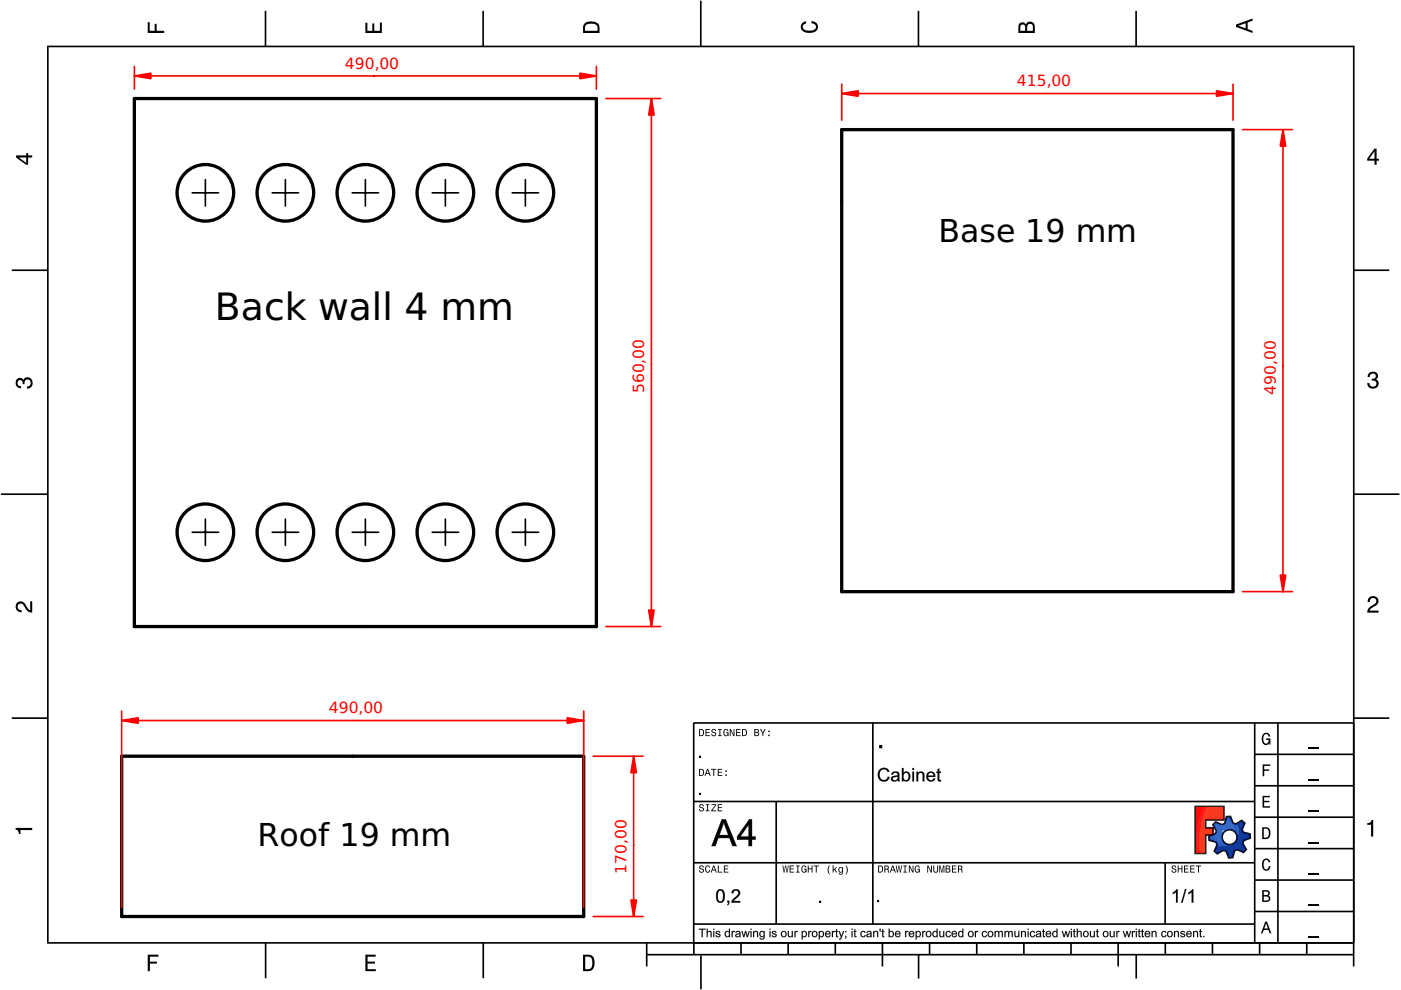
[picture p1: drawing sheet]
<svg xmlns="http://www.w3.org/2000/svg" width="297mm" height="210mm" viewBox="0 0 297 210" stroke-linecap="round" stroke-linejoin="round" font-family="sans-serif">
<defs><g id="words">
<text font-size="8" x="45.6" y="68">Back wall 4 mm</text>
<g font-size="6.7">
<text x="199" y="51.3">Base 19 mm</text>
<text x="54.6" y="179.4">Roof 19 mm</text>
</g>
<g font-size="3.3" fill="#f00">
<text x="73.1" y="14.5">490,00</text>
<text x="215.6" y="18.3">415,00</text>
<text x="136.6" y="83.4" transform="rotate(-90 136.6 83.4)">560,00</text>
<text x="270.5" y="83.7" transform="rotate(-90 270.5 83.7)">490,00</text>
<text x="69.7" y="151.2">490,00</text>
<text x="132.8" y="185.3" transform="rotate(-90 132.8 185.3)">170,00</text>
</g>
</g></defs>
<g fill="none" stroke="#000" stroke-width=".35">
<path d="M10.1 9.7v190.1M10.1 9.9h277M56.3 2.3v7.5M102.4 2.3v7.5M148.6 .1v9.8M194.7 2.3v7.5M240.9 2.3v7.5M287 9.7v195.2M2.5 57.3h7.5M287.1 57.3h7.4M.2 104.8h10M287 104.8h9.7"/>
<path d="M2.5 152.3h7.5M147 153.3h140.1M147.1 153.3v49.1M185.1 153.2v42.8M266 159.9h21M266 153.3v46.7M270.9 153.3v46.7M287.1 152.3h7.4M147 169.9h119M164.6 169.9v26M266 179.9h21M266 173.3h21"/>
<path d="M266 166.6h21M10 199.9h277.1M56.3 199.9v7.5M102.5 199.9v7.5M137.1 199.9v5M147 195.9h119M147 182.9h119M157.1 199.9v2.5M167.1 199.9v2.5M177.1 199.9v2.5M187.1 199.9v5M197.1 199.9v2.5"/>
<path d="M207.1 199.9v2.5M217.1 199.9v2.5M227.1 199.9v2.5M237.1 199.9v5M247 182.9v13M247.1 199.9v2.5M257.1 199.9v2.5M266 193.3h21M266 186.6h21M267.1 199.9v2.5M277.1 199.9v2.5M137.1 202.4h150"/>
<path d="M148.6 202.6v7.2M194.8 202.4v5.1M240.9 202.4v5.1"/>
</g>
<g fill="#000">
<path d="M31.3 4.7h.4v1.8h1.1v-1.4h.4v1.4h1.6v.5h-3.5z" fill-rule="evenodd"/>
<path d="M77.5 4.8h.4v1.7h1v-1.5h.5v1.5h1.1v-1.7h.5v2.2h-3.5z" fill-rule="evenodd"/>
<path d="M124.1 4.9a2.19 2.19 0 0 0-.5 2.1h3.5v-1.2a1.42 1.42 0 0 0-1.7-1.3zM124.3 5.2a2.14 2.14 0 0 1 2.3 .3l.1 1h-2.7l.1-1z" fill-rule="evenodd"/>
<path d="M170.1 4.9l.8-.4v.5a.7 .7 0 0 0-.7 .5 .7 .7 0 0 0 .3 .8 1.69 1.69 0 0 0 2.5-.6 .9 .9 0 0 0-.9-.8v-.5a1.24 1.24 0 0 1 1.3 1.1 1.24 1.24 0 0 1-1 1.4 2.22 2.22 0 0 1-2.5-.7l-.1-.5z" fill-rule="evenodd"/>
<path d="M216.1 5l-.2 .8v1.2h3.5v-1.3a.98 .98 0 0 0-.7-1.1 .98 .98 0 0 0-1.2 .6 .84 .84 0 0 0-1.4-.2zM216.4 5.3a.54 .54 0 0 1 .7-.1 .54 .54 0 0 1 .3 .6v.7h-1.1zM217.9 5.2a.62 .62 0 0 1 .7-.1 .62 .62 0 0 1 .4 .6v.8h-1.2z" fill-rule="evenodd"/>
<path d="M262.1 5.2v.5l3.5 1.3v-.5l-1.1-.3v-1.4l1.1-.4v-.5zM262.6 5.5l1.5-.6v1.1z" fill-rule="evenodd"/>
<path d="M3.4 32.9v.5l2.1 1.5h.5v-1.5h.8v-.5h-.8v-.5h-.4v.5zM4 33.4h1.6v1.1z" fill-rule="evenodd"/>
<path d="M291.4 31.5l-1.5 2.1v.5h1.5v.8h.5v-.8h.5v-.4h-.5v-2.2zM291.4 32.1v1.6h-1.1z" fill-rule="evenodd"/>
<path d="M3.6 80.4a.86 .86 0 0 1 1.4 .1 1.06 1.06 0 0 1 1.2-.5 1.06 1.06 0 0 1 .7 1.2 1.1 1.1 0 0 1-1.2 1.2v-.4a.71 .71 0 0 0 .8-1 .71 .71 0 0 0-1.3-.1v.6h-.4a.61 .61 0 0 0-.3-.8 .61 .61 0 0 0-.8 .2 .61 .61 0 0 0 .2 .8l.6 .2v.4a1.15 1.15 0 0 1-1.2-.6 1.15 1.15 0 0 1 .3-1.3z" fill-rule="evenodd"/>
<path d="M290.3 79.1a1.08 1.08 0 0 1 1.3-.2 1.08 1.08 0 0 1 .5 1.3l-.4 .2a1.06 1.06 0 0 1 .6 1.3 1.06 1.06 0 0 1-1.2 .7 1.1 1.1 0 0 1-1.2-1.2h.4a.71 .71 0 0 0 1 .8 .71 .71 0 0 0 .1-1.3h-.6v-.4a.61 .61 0 0 0 .8-.3 .61 .61 0 0 0-.2-.8 .61 .61 0 0 0-.8 .2l-.2 .5h-.4z" fill-rule="evenodd"/>
<path d="M3.6 127.8a1.22 1.22 0 0 1 2 .7l.4 .6 .4 .3v-1.9h.4v2.4a1.8 1.8 0 0 1-1.7-1.4 .71 .71 0 0 0-.9-.5 .71 .71 0 0 0-.5 .8 .71 .71 0 0 0 .9 .6v.4a1.18 1.18 0 0 1-1.2-.6 1.18 1.18 0 0 1 .2-1.4z" fill-rule="evenodd"/>
<path d="M290.3 126.7a1.18 1.18 0 0 1 1.9 .3 1.18 1.18 0 0 1-1 1.7l-.5 .3-.3 .5h1.9v.4h-2.4a1.8 1.8 0 0 1 1.4-1.7 .71 .71 0 0 0 .5-.9 .71 .71 0 0 0-.9-.5 .71 .71 0 0 0-.5 .8h-.4z" fill-rule="evenodd"/>
<path d="M148.2 154.6v1.5h.5a.77 .77 0 0 0 .6-.8 .77 .77 0 0 0-.6-.7zM148.4 154.8a.58 .58 0 0 1 .7 .5 .58 .58 0 0 1-.7 .6zM149.6 154.6v1.5h.9v-.2h-.7v-.5h.6v-.2h-.6v-.4h.7v-.2zM151 154.7a.53 .53 0 0 0 0 .6 .53 .53 0 0 0 .6 .2 .32 .32 0 0 1-.3 .5 .32 .32 0 0 1-.3-.4h-.2a.5 .5 0 0 0 .7 .5 .5 .5 0 0 0 .1-.8l-.4-.1a.28 .28 0 0 1-.1-.4 .28 .28 0 0 1 .4-.1 .28 .28 0 0 1 .1 .3h.2a.51 .51 0 0 0-.3-.4 .51 .51 0 0 0-.5 .1zM152.3 154.6v.2h.2v1.1h-.2v.2h.7v-.2h-.3v-1.1h.3v-.2zM153.5 154.7a.81 .81 0 0 0 .5 1.4l.3-.2 .2 .2v-.8h-.6v.1h.4l-.2 .5a.6 .6 0 0 1-.5-.6 .6 .6 0 0 1 .4-.6l.2 .3h.2l-.1-.3a.53 .53 0 0 0-.8 0zM154.7 154.6v1.5h.2v-1.3l.6 1.3h.2v-1.5h-.2v1.2l-.5-1.2zM156.1 154.6v1.5h.9v-.2h-.7v-.5h.6v-.2h-.6v-.4h.7v-.2zM157.3 154.6v1.5h.5a.77 .77 0 0 0 .6-.8 .77 .77 0 0 0-.6-.7zM157.5 154.8a.58 .58 0 0 1 .7 .5 .58 .58 0 0 1-.7 .6zM159.9 154.6v1.5h.6a.42 .42 0 0 0 .5-.3 .42 .42 0 0 0-.3-.5l.2-.2-.1-.4zM160.1 154.8h.3a.23 .23 0 0 1 .3 .2 .23 .23 0 0 1-.3 .2h-.3zM160.1 155.4h.4a.26 .26 0 0 1 .3 .2 .26 .26 0 0 1-.3 .3h-.4zM161.1 154.6l.5 .9v.6h.2v-.6l.5-.9h-.2l-.4 .7-.3-.7zM162.9 155.8v.3h.3v-.3zM162.9 154.9v.3h.3v-.3z" fill-rule="evenodd"/>
<path d="M267.8 155.7a.85 .85 0 0 1 .9-.3 .85 .85 0 0 1 .6 .8h-.3l-.1-.3a.49 .49 0 0 0-.4-.3 .49 .49 0 0 0-.5 .3 1.2 1.2 0 0 0 .4 1.8 .66 .66 0 0 0 .6-.8h-.6v-.3h.9v1.3h-.1l-.1-.3-.3 .3a.85 .85 0 0 1-1.2-.7v-1.1z" fill-rule="evenodd"/>
<path d="M3.3 175.5h3.5v.5h-2.5v.8h-.3a.77 .77 0 0 0-.7-.9z" fill-rule="evenodd"/>
<path d="M148.4 170.6a.53 .53 0 0 0 0 .6 .53 .53 0 0 0 .6 .2 .32 .32 0 0 1-.3 .5 .32 .32 0 0 1-.3-.4h-.2a.5 .5 0 0 0 .7 .6 .5 .5 0 0 0 .1-.9l-.4-.1a.28 .28 0 0 1-.1-.4 .28 .28 0 0 1 .4-.1 .28 .28 0 0 1 .1 .4h.2a.51 .51 0 0 0-.3-.5 .51 .51 0 0 0-.5 .1zM149.7 170.5v.2h.2v1.1h-.2v.2h.7v-.2h-.3v-1.1h.3v-.2zM150.8 170.5v.2h.8l-.8 1.3h1.1v-.2h-.9l.9-1.3zM152.2 170.5v1.5h.9v-.2h-.7v-.5h.6v-.2h-.6v-.4h.7v-.2z" fill-rule="evenodd"/>
<path d="M148.2 163v1.5h.5a.77 .77 0 0 0 .6-.7 .77 .77 0 0 0-.6-.8zM148.4 163.2a.57 .57 0 0 1 .7 .6 .57 .57 0 0 1-.7 .5zM149.9 163l-.5 1.5h.2l.1-.4h.6l.2 .4h.2l-.6-1.5zM150 163.2l.3 .7h-.5zM150.8 163v.2h.4v1.3h.2v-1.3h.5v-.2zM152.2 163v1.5h.9v-.2h-.7v-.5h.6v-.2h-.6v-.4h.7v-.2zM153.8 164.2v.3h.3v-.3zM153.8 163.4v.3h.3v-.3z" fill-rule="evenodd"/>
<path d="M253.4 171h6.1v2.8h-3.9v1.7h1.6v1.5h-1.6v4h-2.2z" fill-rule="evenodd"/>
<path d="M257.7 174.3l-.5 .6 .7 1.3-.2 .6-1.4 .5v.9l1.5 .4 .3 .5-.7 1.4 .7 .5 1.3-.7 .6 .2 .5 1.4 .9-.1 .3-1.4 .6-.3 1.4 .6 .5-.6-.7-1.3 .2-.6 1.4-.5-.1-.9-1.4-.4-.3-.5 .6-1.4-.6-.6-1.3 .8-.6-.2-.5-1.4h-.9l-.4 1.5-.5 .2zM259.1 177.5a1.6 1.6 0 0 1 3.2 0 1.6 1.6 0 0 1-3.2 0z" fill-rule="evenodd"/>
<path d="M267.7 168.7h1.5v.3h-1.2v.8h1.1v.3h-1.1v.8h1.3v.3h-1.6z" fill-rule="evenodd"/>
<path d="M267.7 162.1h1.6v.3h-1.3v.7h1.1v.3h-1.1v1.2h-.3z" fill-rule="evenodd"/>
<path d="M267.6 175.4v2.5h.8a1.37 1.37 0 0 0 .7-2.2 1.56 1.56 0 0 0-1.5-.3zM267.9 175.7a.98 .98 0 0 1 1.2 .7 .98 .98 0 0 1-.7 1.2h-.5z" fill-rule="evenodd"/>
<path d="M289.9 174.5a.77 .77 0 0 0 .9-.6h.4v3.5h-.5v-2.5h-.8z" fill-rule="evenodd"/>
<path d="M148.4 183.6a.53 .53 0 0 0 0 .6 .53 .53 0 0 0 .6 .2 .32 .32 0 0 1-.3 .5 .32 .32 0 0 1-.3-.4h-.2a.5 .5 0 0 0 .7 .6 .5 .5 0 0 0 .1-.9l-.4-.1a.28 .28 0 0 1-.1-.4 .28 .28 0 0 1 .4-.1 .28 .28 0 0 1 .1 .4h.2a.51 .51 0 0 0-.3-.5 .51 .51 0 0 0-.5 .1zM149.6 183.7l-.1 .2a.67 .67 0 0 0 .1 .9 .67 .67 0 0 0 .8 .1l.2-.4h-.2l-.2 .3a.6 .6 0 0 1-.5-.5 .6 .6 0 0 1 .4-.6l.3 .3h.2l-.2-.4a.5 .5 0 0 0-.8 .1zM151.2 183.5l-.5 1.5h.2l.1-.4h.6l.2 .4h.2l-.6-1.5zM151.3 183.7l.3 .7h-.5zM152.2 183.5v1.5h1v-.2h-.8v-1.3zM153.5 183.5v1.5h.9v-.2h-.7v-.5h.6v-.2h-.6v-.4h.7v-.2z" fill-rule="evenodd"/>
<path d="M165.9 183.5l.3 1.5h.1l.3-1.3 .2 1.3h.2l.2-1.5h-.1l-.2 1.3-.2-1.3h-.2l-.2 1.3-.2-1.3zM167.4 183.5v1.5h1v-.2h-.8v-.5h.7v-.2h-.7v-.4h.7v-.2zM168.8 183.5v.2h.3v1.1h-.3v.2h.7v-.2h-.2v-1.1h.2v-.2zM170.1 183.7a.82 .82 0 0 0 .5 1.3l.3-.2 .1 .2v-.8h-.5v.2h.3l-.2 .4a.6 .6 0 0 1-.5-.5 .6 .6 0 0 1 .5-.6l.2 .3h.2l-.2-.4a.53 .53 0 0 0-.7 .1zM171.3 183.5v1.5h.2v-.7h.6v.7h.2v-1.5h-.2v.6h-.6v-.6zM172.5 183.5v.2h.5v1.3h.2v-1.3h.4v-.2zM175.8 183.5a1.35 1.35 0 0 0 .2 1.9 1.84 1.84 0 0 1 0-1.9zM176.5 183.5v1.5h.2v-.4l.2-.2 .4 .6h.2l-.4-.7 .4-.5h-.2l-.6 .6v-.9zM177.9 184a.59 .59 0 0 0-.2 .7 .59 .59 0 0 0 .7 .3l.1-.2a.31 .31 0 0 1-.1 .5 .31 .31 0 0 1-.4-.2h-.2a.47 .47 0 0 0 .5 .4 .47 .47 0 0 0 .4-.5v-1.2h-.2v.2l-.3-.2zM178 184.1l.1-.1a.42 .42 0 0 1 .4 .4 .42 .42 0 0 1-.4 .5l-.1-.3zM179.3 183.5a1.85 1.85 0 0 1 0 1.9 1.22 1.22 0 0 0 0-1.9z" fill-rule="evenodd"/>
<path d="M186.2 183.5v1.5h.5a.77 .77 0 0 0 .6-.7 .77 .77 0 0 0-.6-.8zM186.4 183.7a.58 .58 0 0 1 .6 .6 .58 .58 0 0 1-.6 .5zM187.5 183.5v1.5h.2v-.6a.45 .45 0 0 1 .5 .1 .45 .45 0 0 1 .1 .5h.2l-.2-.7a.42 .42 0 0 0 .1-.5 .42 .42 0 0 0-.4-.3zM187.7 183.7h.2a.26 .26 0 0 1 .4 .3 .26 .26 0 0 1-.4 .2h-.2zM189.2 183.5l-.6 1.5h.2l.2-.4h.6l.1 .4h.2l-.5-1.5zM189.3 183.7l.2 .7h-.4zM189.9 183.5l.3 1.5h.2l.2-1.3 .2 1.3h.2l.3-1.5h-.2l-.2 1.3-.2-1.3h-.2l-.2 1.3-.2-1.3zM191.5 183.5v.2h.3v1.1h-.3v.2h.8v-.2h-.3v-1.1h.3v-.2zM192.7 183.5v1.5h.2v-1.2l.5 1.2h.3v-1.5h-.2v1.2l-.6-1.2zM194.1 183.7a.81 .81 0 0 0 .5 1.3l.3-.2 .1 .2v-.8h-.5v.2h.3l-.2 .4a.6 .6 0 0 1-.5-.5 .6 .6 0 0 1 .5-.6l.2 .3h.2l-.2-.4a.53 .53 0 0 0-.7 .1zM196.6 183.5v1.5h.2v-1.2l.6 1.2h.2v-1.5h-.2v1.2l-.6-1.2zM197.9 183.5v.9a.52 .52 0 0 0 .5 .6 .52 .52 0 0 0 .5-.6v-.9h-.2v.9a.33 .33 0 0 1-.3 .5 .33 .33 0 0 1-.3-.5v-.9zM199.2 183.5v1.5h.1v-1.4l.3 1.4h.2l.3-1.4v1.4h.1v-1.5h-.2l-.3 1.3-.3-1.3zM200.5 183.5v1.5h.6a.42 .42 0 0 0 .4-.3 .42 .42 0 0 0-.2-.5l.2-.2-.1-.4zM200.7 183.7h.3a.23 .23 0 0 1 .3 .2 .23 .23 0 0 1-.3 .2h-.3zM200.7 184.3h.3a.26 .26 0 0 1 .3 .3 .26 .26 0 0 1-.3 .2h-.3zM201.8 183.5v1.5h1v-.2h-.8v-.5h.7v-.2h-.7v-.4h.8v-.2zM203.1 183.5v1.5h.2v-.6a.45 .45 0 0 1 .5 .1 .45 .45 0 0 1 .1 .5h.2l-.2-.7a.42 .42 0 0 0 .1-.5 .42 .42 0 0 0-.4-.3zM203.3 183.7h.3a.26 .26 0 0 1 .3 .3 .26 .26 0 0 1-.4 .2h-.2z" fill-rule="evenodd"/>
<path d="M248.5 183.6a.53 .53 0 0 0 0 .6 .53 .53 0 0 0 .6 .2 .32 .32 0 0 1-.2 .5 .32 .32 0 0 1-.3-.4h-.2a.5 .5 0 0 0 .6 .6 .5 .5 0 0 0 .2-.9l-.4-.1a.28 .28 0 0 1-.1-.4 .28 .28 0 0 1 .3-.1 .28 .28 0 0 1 .2 .4h.2a.51 .51 0 0 0-.3-.5 .51 .51 0 0 0-.6 .1zM249.7 183.5v1.5h.2v-.7h.6v.7h.2v-1.5h-.2v.6h-.6v-.6zM251 183.5v1.5h1v-.2h-.8v-.5h.7v-.2h-.7v-.4h.8v-.2zM252.3 183.5v1.5h1v-.2h-.8v-.5h.7v-.2h-.7v-.4h.8v-.2zM253.5 183.5v.2h.5v1.3h.2v-1.3h.5v-.2z" fill-rule="evenodd"/>
<path d="M268.3 195.4l-1 2.5h.4l.2-.7h1l.3 .7h.3l-.9-2.5zM268.4 195.8l.4 1.1h-.7z" fill-rule="evenodd"/>
<path d="M267.6 188.7v2.5h1a.7 .7 0 0 0 .7-.5 .7 .7 0 0 0-.4-.8 .61 .61 0 0 0 .3-.8 .61 .61 0 0 0-.7-.4zM267.9 189h.6a.38 .38 0 0 1 .4 .4 .38 .38 0 0 1-.5 .4h-.5zM267.9 190.1h.6a.44 .44 0 0 1 .5 .4 .44 .44 0 0 1-.5 .4h-.6z" fill-rule="evenodd"/>
<path d="M267.8 182.3a.85 .85 0 0 1 .9-.3 .85 .85 0 0 1 .6 .8h-.3l-.1-.2a.47 .47 0 0 0-.4-.3 .47 .47 0 0 0-.4 .3 1.21 1.21 0 0 0 .4 1.7 .64 .64 0 0 0 .5-.7h.4a.89 .89 0 0 1-.8 1 .89 .89 0 0 1-1-.7v-1.1z" fill-rule="evenodd"/>
<path d="M31.3 202.4h2.3v.4h-1.8v1.1h1.5v.4h-1.5v1.6h-.5z" fill-rule="evenodd"/>
<path d="M77.5 202.4h2.1v.4h-1.7v1.1h1.6v.4h-1.6v1.2h1.8v.4h-2.2z" fill-rule="evenodd"/>
<path d="M123.6 202.4v3.5h1.2a1.42 1.42 0 0 0 1.3-1.7 1.38 1.38 0 0 0-1.3-1.8zM124.1 202.8l1 .1a1.89 1.89 0 0 1 0 2.5l-1 .1z" fill-rule="evenodd"/>
</g>
<path d="M277.3 158.6h2.2M277.3 178.6h2.2M277.3 172h2.2M277.3 165.3h2.2M277.3 198.6h2.2M277.3 192h2.2M277.3 185.3h2.2" fill="none" stroke="#000" stroke-width=".25"/>
<g fill="#000">
<path d="M186.5 158.1h.5v.6h-.5zM148.2 160.2h.4v.4h-.4zM148.2 168.1h.4v.4h-.4zM173.7 191h.4v.4h-.4zM186 190.8h.4v.4h-.4z"/>
<path d="M186.5 158.1h.6v.6h-.6zM186.5 158.1v.6h.5v-.6z"/>
<path d="M148.2 160.2h.4v.4h-.4zM148.2 160.2v.4h.4v-.4z"/>
<path d="M148.2 168.1h.4v.4h-.4zM148.2 168.1v.4h.4v-.4z"/>
<path d="M153 173.7h.9l2.3 5.7h-.9l-.6-1.7h-2.4l-.6 1.7h-.9zM153 173.7l-2.1 5.7h.8l.6-1.8h2.4l.6 1.8h.9l-2.3-5.7zM153.4 174.3l-.1 .8-.8 2h1.9zM153.4 174.3l1.1 2.8h-2.1zM158.8 173.7h.7l-.1 3.7 .8-.1v.8l-.8-.1 .1 1.4h-.8v-1.4l-2.5 .1v-.7zM158.9 173.7l-2.6 3.7v.6h2.5l-.1 1.4h.7v-1.4h.8v-.6h-.8v-3.7zM158.7 174.8l-1.7 2.6h1.7zM158.8 174.7v2.7h-1.9z"/>
<path d="M153 173.7h.9l2.3 5.7h-.9l-.6-1.7h-2.4l-.6 1.7h-.8zM153.4 174.3l-.9 2.8h1.9zM158.9 173.7h.5v3.7h.8v.6h-.8v1.4h-.7v-1.4h-2.4v-.6zM158.7 174.8l-1.7 2.6h1.7z"/>
<path d="M186.6 163.1a1.23 1.23 0 0 1 2 .5l-.4 .1a.92 .92 0 0 0-1.2-.5 .92 .92 0 0 0-.5 1.3 .87 .87 0 0 0 .8 .9 .87 .87 0 0 0 .9-.7l.4 .1a1.31 1.31 0 0 1-1.7 .8 1.31 1.31 0 0 1-.8-1.7zM189.1 163.8a.88 .88 0 0 1 1-.2 .88 .88 0 0 1 .6 .7l.1 1.4h-.4v-.3a.75 .75 0 0 1-1 .3 .75 .75 0 0 1-.4-.9l.4-.3 .9-.1a.52 .52 0 0 0-.4-.6 .52 .52 0 0 0-.6 .4h-.3zM189.4 164.9a.36 .36 0 0 0 0 .5 .36 .36 0 0 0 .5 0l.4-.3v-.5zM191.2 162.8h.4v1a.9 .9 0 0 1 1.1 0 .9 .9 0 0 1 .3 1.1 .81 .81 0 0 1-.6 .8 .81 .81 0 0 1-.9-.3v.3h-.3zM191.7 164.1a.75 .75 0 0 0-.2 .8 .75 .75 0 0 0 .9 .4 .75 .75 0 0 0 .3-.9 .75 .75 0 0 0-.9-.5zM193.4 162.8h.4v.4h-.4zM193.4 163.6h.4v2.1h-.4zM194.3 163.6h.3v.3a.73 .73 0 0 1 .9-.3 .73 .73 0 0 1 .5 .8v1.3h-.4v-1.3a.51 .51 0 0 0-.5-.6 .51 .51 0 0 0-.4 .7v1.2h-.4zM196.7 163.9a.96 .96 0 0 1 1.1-.2 .96 .96 0 0 1 .5 1h-1.5a.6 .6 0 0 0 .4 .7 .6 .6 0 0 0 .7-.4h.4a1.02 1.02 0 0 1-1.5 .6 1.02 1.02 0 0 1-.3-1.5zM197 164l-.2 .4h1.1a.57 .57 0 0 0-.3-.5 .57 .57 0 0 0-.6 .1zM198.8 163.1l.3-.2v.7h.4v.3h-.4v1.2l.1 .2 .3 .1v.3a.51 .51 0 0 1-.5-.1 .51 .51 0 0 1-.2-.5v-1.2h-.3v-.3h.3z"/>
<path d="M186.6 163.1a1.25 1.25 0 0 1 2 .5l-.4 .1a.91 .91 0 0 0-1.2-.5 .91 .91 0 0 0-.5 1.3 .85 .85 0 0 0 .8 .9 .85 .85 0 0 0 .9-.8l.4 .1a1.29 1.29 0 0 1-1.5 1 1.29 1.29 0 0 1-1-1.5l.1-.5zM186.6 163.1a1.42 1.42 0 0 0-.3 1.9 1.42 1.42 0 0 0 1.9 .5l.4-.7-.4-.1a.91 .91 0 0 1-1.1 .7 .91 .91 0 0 1-.6-1.2 .91 .91 0 0 1 .6-1.1 .91 .91 0 0 1 1.1 .6l.4-.1a1.21 1.21 0 0 0-2-.5zM189.1 163.8a.88 .88 0 0 1 1-.3 .88 .88 0 0 1 .6 .8l.1 1.4h-.4v-.3a.75 .75 0 0 1-1 .3 .75 .75 0 0 1-.4-1l1.3-.3a.51 .51 0 0 0-.5-.5 .51 .51 0 0 0-.5 .4l-.4-.1zM189.1 163.9l-.1 .3h.3a.55 .55 0 0 1 .9-.2l.1 .4-.9 .2a.63 .63 0 0 0-.4 .9 .63 .63 0 0 0 1 .1l.4-.2v.3h.4l-.1-1.7a.97 .97 0 0 0-1.6-.1zM189.4 164.9l-.1 .1a.46 .46 0 0 0 .4 .5 .46 .46 0 0 0 .6-.4v-.5zM189.4 164.9l.9-.3a.6 .6 0 0 1-.3 .8 .6 .6 0 0 1-.7-.3zM191.2 162.8h.4v1a.77 .77 0 0 1 1.3 .2 1.04 1.04 0 0 1 0 1.2 1.04 1.04 0 0 1-1.2 .4l-.2-.2 .1 .3h-.4zM191.2 162.8v2.9h.3v-.4a.86 .86 0 0 0 1.2 .2 .86 .86 0 0 0 .3-1.1 .79 .79 0 0 0-.6-.8 .79 .79 0 0 0-.8 .3v-1.1zM191.7 164.1a.73 .73 0 0 0-.1 .8 .73 .73 0 0 0 .8 .4 .8 .8 0 0 0 .2-.8 .8 .8 0 0 0-.6-.6zM191.7 164a.64 .64 0 0 1 .9 0 .64 .64 0 0 1 0 .9 .53 .53 0 0 1-.3 .5 .53 .53 0 0 1-.7-.2l-.1-.6zM193.4 162.8h.4v.5h-.4zM193.4 162.8v.4h.4v-.4zM193.4 163.6h.4v2.1h-.4zM193.4 163.6v2.1h.4v-2.1zM194.3 163.6h.3v.3a.74 .74 0 0 1 .9-.3 .74 .74 0 0 1 .5 .8v1.3h-.4v-1.3a.49 .49 0 0 0-.5-.5 .49 .49 0 0 0-.4 .6v1.2h-.4zM194.3 163.6v2.1h.4l-.1-1.2a.52 .52 0 0 1 .5-.6 .52 .52 0 0 1 .5 .5v1.3h.4v-1.6a.73 .73 0 0 0-.7-.5 .73 .73 0 0 0-.7 .4v-.4zM196.7 163.8a.97 .97 0 0 1 1.1-.1 .97 .97 0 0 1 .5 1h-1.5a.59 .59 0 0 0 .4 .7 .59 .59 0 0 0 .7-.4h.4a1.04 1.04 0 0 1-1.5 .6 1.04 1.04 0 0 1-.3-1.5zM196.7 163.9a1.04 1.04 0 0 0-.1 1.4 1.04 1.04 0 0 0 1.5 .1l.2-.4h-.4a.6 .6 0 0 1-.7 .4 .6 .6 0 0 1-.4-.7h1.5a.94 .94 0 0 0-.5-1 .94 .94 0 0 0-1.1 .2zM197 164l-.2 .4h1.1l-.4-.5zM197 164l.5-.1 .3 .1 .1 .5h-1.1zM198.8 163.1l.4-.2-.1 .7h.4v.3h-.4l.1 1.2v.2h.3l.1 .4a.55 .55 0 0 1-.6-.1 .55 .55 0 0 1-.2-.5v-1.2h-.3v-.3h.3zM198.8 163.1v.5h-.3v.3h.3v1.2a.49 .49 0 0 0 .2 .5 .49 .49 0 0 0 .5 0v-.2a.25 .25 0 0 1-.3 0 .25 .25 0 0 1-.1-.3v-1.2h.4v-.3h-.4v-.7z"/>
<path d="M148.2 196.9h1.4v.2h-.6v1.6h-.3l.1-1.6h-.6zM148.2 196.9v.2h.6v1.6h.2v-1.6h.6v-.2zM149.8 196.9h.3l-.1 .6a.47 .47 0 0 1 .6-.1 .47 .47 0 0 1 .3 .5v.8h-.3v-.8a.3 .3 0 0 0-.3-.3 .3 .3 0 0 0-.2 .4v.7h-.3zM149.8 196.9v1.8h.2v-.7a.33 .33 0 0 1 .3-.4 .33 .33 0 0 1 .4 .3v.8h.2v-.8a.45 .45 0 0 0-.3-.5 .45 .45 0 0 0-.6 .2v-.7zM151.2 196.9h.3v.3h-.3zM151.2 196.9v.3h.2v-.3zM151.2 197.4h.3v1.3h-.3zM151.2 197.4v1.3h.2v-1.3zM151.8 197.5l.2-.1a.47 .47 0 0 1 .7 .3l-.2 .1a.26 .26 0 0 0-.3-.3 .26 .26 0 0 0-.2 .3l.2 .1a.46 .46 0 0 1 .6 .6 .46 .46 0 0 1-.8 .2l-.3-.4h.2a.33 .33 0 0 0 .3 .2 .33 .33 0 0 0 .3-.2v-.1a.53 .53 0 0 1-.6-.1 .53 .53 0 0 1-.1-.6zM151.8 197.5a.39 .39 0 0 0 0 .5 .39 .39 0 0 0 .5 .1l.2 .2a.32 .32 0 0 1-.3 .3 .32 .32 0 0 1-.3-.3h-.2a.53 .53 0 0 0 .6 .4 .53 .53 0 0 0 .4-.5l-.8-.4a.29 .29 0 0 1 .3-.3 .29 .29 0 0 1 .3 .3l.2-.1a.55 .55 0 0 0-.9-.2zM153.8 197.5a.47 .47 0 0 1 .8 0l-.1-.6h.3v1.8h-.2v-.2a.63 .63 0 0 1-.9-.1 .63 .63 0 0 1 .1-.9zM153.8 197.6a.6 .6 0 0 0-.1 .8 .6 .6 0 0 0 .9 .1v.2h.2v-1.8h-.2v.7a.47 .47 0 0 0-.8 0zM154 197.7l-.1 .6 .2 .2a.43 .43 0 0 0 .5-.5 .43 .43 0 0 0-.6-.3zM154 197.7l.1-.1a.48 .48 0 0 1 .5 .4 .48 .48 0 0 1-.5 .5l-.2-.2zM155.1 197.4h.2v.2l.2-.2h.3v.3l-.4 .1v.9h-.3zM155.1 197.4v1.3h.2v-.7a.29 .29 0 0 1 .1-.3 .29 .29 0 0 1 .3-.1l.1-.2h-.3l-.2 .2v-.2zM156 197.5a.55 .55 0 0 1 .6-.2 .55 .55 0 0 1 .4 .6l.1 .8h-.3v-.2a.45 .45 0 0 1-.7 .2 .45 .45 0 0 1 .1-.7l.6-.1a.32 .32 0 0 0-.3-.3 .32 .32 0 0 0-.4 .2h-.2zM156 197.6l-.1 .2h.2a.35 .35 0 0 1 .6-.2l.1 .3-.6 .1a.4 .4 0 0 0-.3 .6 .4 .4 0 0 0 .7 .1l.2-.2v.2h.3l-.1-1a.6 .6 0 0 0-1-.1zM156.2 198.2h-.1a.29 .29 0 0 0 .3 .4 .29 .29 0 0 0 .3-.3l.1-.3zM156.2 198.2l.6-.2a.35 .35 0 0 1-.2 .5 .35 .35 0 0 1-.5-.3zM157.2 197.4h.2l.3 1 .3-1h.2l.3 1 .2-1h.3l-.4 1.3h-.3l-.2-1-.3 1h-.2zM157.2 197.4l.4 1.3h.2l.3-1 .2 1h.3l.4-1.3h-.2l-.3 1-.3-1h-.2l-.3 1-.3-1zM159.1 196.9h.3v.3h-.3zM159.1 196.9v.3h.2v-.3zM159.1 197.4h.3v1.3h-.3zM159.1 197.4v1.3h.2v-1.3zM159.7 197.4h.2v.2a.47 .47 0 0 1 .5-.2 .47 .47 0 0 1 .3 .5v.8h-.2v-.8a.29 .29 0 0 0-.2-.3 .29 .29 0 0 0-.4 .2v.9h-.2zM159.7 197.4v1.3h.2v-.9a.31 .31 0 0 1 .4-.3 .31 .31 0 0 1 .2 .4v.8h.2v-1a.46 .46 0 0 0-.4-.3 .46 .46 0 0 0-.4 .2v-.2zM161.1 197.6l.4-.2 .4 .2v-.2h.2v1.1a.58 .58 0 0 1-.4 .7 .58 .58 0 0 1-.7-.4h.2a.34 .34 0 0 0 .4 .2 .34 .34 0 0 0 .3-.2v-.3a.63 .63 0 0 1-.9-.1 .63 .63 0 0 1 .1-.8zM161.1 197.6a.6 .6 0 0 0 0 .8 .6 .6 0 0 0 .8 .1 .4 .4 0 0 1-.1 .5 .4 .4 0 0 1-.5 0l-.3-.2a.56 .56 0 0 0 .7 .4 .56 .56 0 0 0 .4-.7v-1.1h-.2v.2l-.4-.2zM161.3 197.7v.7a.4 .4 0 0 0 .6-.4 .4 .4 0 0 0-.6-.3zM161.3 197.7a.42 .42 0 0 1 .6 .3 .42 .42 0 0 1-.6 .4zM163.1 196.9h.3v.3h-.3zM163.1 196.9v.3h.3v-.3zM163.1 197.4h.3v1.3h-.3zM163.1 197.4v1.3h.3v-1.3zM163.7 197.5l.2-.1a.47 .47 0 0 1 .7 .3l-.2 .1a.26 .26 0 0 0-.3-.3 .26 .26 0 0 0-.2 .3l.3 .1a.46 .46 0 0 1 .5 .6 .46 .46 0 0 1-.8 .2l-.3-.4h.2a.33 .33 0 0 0 .3 .2 .33 .33 0 0 0 .3-.2v-.1a.53 .53 0 0 1-.6-.1 .53 .53 0 0 1-.1-.6zM163.7 197.5a.39 .39 0 0 0 0 .5 .39 .39 0 0 0 .5 .1l.3 .2a.32 .32 0 0 1-.4 .3 .32 .32 0 0 1-.3-.3h-.2a.53 .53 0 0 0 .6 .4 .53 .53 0 0 0 .5-.5l-.8-.4a.29 .29 0 0 1 .2-.3 .29 .29 0 0 1 .3 .3l.2-.1a.55 .55 0 0 0-.9-.2zM165.5 198a.7 .7 0 0 1 1.4 0 .7 .7 0 0 1-1.4 0zM165.6 198a.65 .65 0 0 0 1.3 0 .65 .65 0 0 0-1.3 0zM165.9 197.7a.45 .45 0 0 0-.1 .6 .45 .45 0 0 0 .6 .1 .45 .45 0 0 0 .1-.6 .45 .45 0 0 0-.6-.1zM165.9 197.7a.45 .45 0 0 1 .7 .3 .45 .45 0 0 1-.7 .4l-.1-.4zM167 197.4h.3v.9a.31 .31 0 0 0 .4 .2 .31 .31 0 0 0 .2-.4v-.7h.2v1.3h-.2v-.2a.47 .47 0 0 1-.5 .2 .47 .47 0 0 1-.4-.3zM167 197.4l.1 .8a.45 .45 0 0 0 .3 .5 .45 .45 0 0 0 .5-.2v.2h.2v-1.3h-.2v.7a.34 .34 0 0 1-.3 .5 .34 .34 0 0 1-.4-.5l.1-.7zM168.4 197.4h.3l-.1 .2 .2-.2h.4l-.1 .3-.4 .1v.9h-.3zM168.4 197.4v1.3h.3l-.1-.7a.29 .29 0 0 1 .1-.3 .29 .29 0 0 1 .4-.1v-.2h-.3l-.2 .2v-.2zM170 197.4h.2v.2a.48 .48 0 0 1 .4-.2 .48 .48 0 0 1 .4 .3 .62 .62 0 0 1 0 .8 .62 .62 0 0 1-.8 .1v.6h-.2zM170 197.4v1.8h.2v-.7a.58 .58 0 0 0 .9-.4 .58 .58 0 0 0-.9-.5v-.2zM170.3 197.7l-.1 .6 .2 .2a.46 .46 0 0 0 .5-.5 .46 .46 0 0 0-.5-.4zM170.3 197.7l.1-.1a.45 .45 0 0 1 .5 .5 .45 .45 0 0 1-.6 .3l-.1-.3zM171.4 197.4h.2v.2l.2-.2h.3l-.1 .3-.4 .1v.9h-.2zM171.4 197.4v1.3h.2v-.7a.29 .29 0 0 1 0-.3 .29 .29 0 0 1 .4-.1l.1-.2h-.3l-.2 .2v-.2zM172.1 198a.67 .67 0 0 1 1.3 0 .67 .67 0 0 1-1.3 0zM172.1 198a.65 .65 0 0 0 1.3 0 .65 .65 0 0 0-1.3 0zM172.5 197.7a.45 .45 0 0 0-.1 .6 .45 .45 0 0 0 .6 .1 .45 .45 0 0 0 .1-.6 .45 .45 0 0 0-.6-.1zM172.4 197.7a.45 .45 0 0 1 .7 .3 .45 .45 0 0 1-.7 .4l-.1-.4zM173.6 197.4h.2v.2a.48 .48 0 0 1 .5-.2 .48 .48 0 0 1 .4 .3 .62 .62 0 0 1-.1 .8 .62 .62 0 0 1-.8 .1v.6h-.2zM173.6 197.4v1.8h.2v-.7a.58 .58 0 0 0 .9-.4 .58 .58 0 0 0-.9-.5v-.2zM173.9 197.7l-.1 .6 .2 .2a.46 .46 0 0 0 .5-.5 .46 .46 0 0 0-.5-.4zM173.9 197.7l.1-.1a.45 .45 0 0 1 .5 .5 .45 .45 0 0 1-.6 .3l-.1-.3zM175.1 197.5a.61 .61 0 0 1 .7-.1 .61 .61 0 0 1 .3 .7h-.9a.37 .37 0 0 0 .2 .4 .37 .37 0 0 0 .5-.2h.2a.67 .67 0 0 1-1 .3 .67 .67 0 0 1 0-1.1zM175.1 197.6a.65 .65 0 0 0 0 1 .65 .65 0 0 0 1-.3h-.2a.38 .38 0 0 1-.5 .2 .38 .38 0 0 1-.3-.4h1a.59 .59 0 0 0-.3-.6 .59 .59 0 0 0-.7 .1zM175.3 197.7l-.1 .2h.7l-.2-.3zM175.3 197.6h.4l.2 .3h-.8zM176.4 197.4h.2v.2l.2-.2h.3l-.1 .3-.4 .1v.9h-.2zM176.4 197.4v1.3h.2v-.7a.29 .29 0 0 1 .1-.3 .29 .29 0 0 1 .3-.1l.1-.2h-.3l-.2 .2v-.2zM177.2 197.1l.3-.2v.5h.2v.2h-.2v.8l.2 .1v.2a.34 .34 0 0 1-.3 0 .34 .34 0 0 1-.2-.4l.1-.7h-.2v-.2h.2zM177.3 197.1v.3h-.2v.2h.2v.7a.31 .31 0 0 0 .1 .4 .31 .31 0 0 0 .3 0l-.2-.4v-.7h.2v-.2h-.2v-.5zM177.8 197.4h.2l.4 1 .3-1h.3l-.6 1.5-.3 .3h-.2v-.2h.2l.2-.3zM177.8 197.4l.5 1.3-.2 .3h-.2v.2a.44 .44 0 0 0 .6-.5l.5-1.3h-.2l-.4 1.1-.4-1.1zM179.2 197.4h.3v.3h-.3zM179.2 197.4v.2h.2v-.2zM179.2 198.4h.3l-.1 .4-.2 .3 .1-.4h-.1zM179.2 198.4v.3h.1l-.1 .3 .2-.6zM180.5 196.9h.3v.3h-.3zM180.5 196.9v.3h.3v-.3zM180.5 197.4h.3v1.3h-.3zM180.5 197.4v1.3h.3v-1.3zM181.1 197.1l.3-.2-.1 .5h.3v.2h-.3l.1 .8 .2 .1v.2a.34 .34 0 0 1-.4 0 .34 .34 0 0 1-.1-.4v-.7h-.1v-.2h.1zM181.1 197.1v.3h-.1v.2h.1v.7a.31 .31 0 0 0 .1 .4 .31 .31 0 0 0 .4 0l-.3-.4v-.7h.3v-.2h-.3v-.5zM182.6 197.5a.56 .56 0 0 1 .5-.1 .56 .56 0 0 1 .4 .4h-.2a.32 .32 0 0 0-.3-.2 .32 .32 0 0 0-.3 .2v.5a.32 .32 0 0 0 .3 .2 .32 .32 0 0 0 .3-.3h.2a.57 .57 0 0 1-.5 .5 .57 .57 0 0 1-.6-.4zM182.6 197.6a.62 .62 0 0 0 0 1 .62 .62 0 0 0 .9-.4h-.2a.34 .34 0 0 1-.3 .4 .34 .34 0 0 1-.3-.3v-.5a.33 .33 0 0 1 .3-.3 .33 .33 0 0 1 .3 .3h.2a.55 .55 0 0 0-.9-.2zM183.8 197.5a.55 .55 0 0 1 .6-.2 .55 .55 0 0 1 .4 .6l.1 .8h-.3v-.2a.45 .45 0 0 1-.8 .2 .45 .45 0 0 1 .2-.7l.6-.1a.32 .32 0 0 0-.3-.3 .32 .32 0 0 0-.4 .2h-.2zM183.8 197.6l-.1 .2h.2a.35 .35 0 0 1 .6-.2l.1 .3-.6 .1a.4 .4 0 0 0-.3 .6 .4 .4 0 0 0 .6 .1l.3-.2v.2h.3l-.1-1a.6 .6 0 0 0-1-.1zM184 198.2h-.1a.29 .29 0 0 0 .3 .4 .29 .29 0 0 0 .3-.3l.1-.3zM184 198.2l.6-.2a.35 .35 0 0 1-.2 .5 .35 .35 0 0 1-.5-.3zM185.1 197.4h.2v.2a.47 .47 0 0 1 .6-.2 .47 .47 0 0 1 .3 .5v.8h-.2v-.8a.29 .29 0 0 0-.3-.3 .29 .29 0 0 0-.3 .2v.9h-.3zM185.1 197.4v1.3h.3v-.9a.31 .31 0 0 1 .3-.3 .31 .31 0 0 1 .3 .4v.8h.2v-1a.46 .46 0 0 0-.4-.3 .46 .46 0 0 0-.5 .2v-.2zM186.5 196.9h.2v.7h-.2zM186.5 196.9v.6h.2v-.6zM187 197.1l.3-.2v.5h.2v.2h-.2v.8l.2 .1v.2a.34 .34 0 0 1-.4 0 .34 .34 0 0 1-.1-.4l.1-.7h-.2v-.2h.2zM187.1 197.1v.3h-.2v.2h.2v.7a.31 .31 0 0 0 .1 .4 .31 .31 0 0 0 .3 0l-.2-.4v-.7h.2v-.2h-.2v-.5zM188.4 196.9h.2v.6a.61 .61 0 0 1 1 .6 .61 .61 0 0 1-1 .4v.2h-.2zM188.4 196.9v1.8h.2v-.2a.57 .57 0 0 0 .8-.1 .57 .57 0 0 0 0-.7 .57 .57 0 0 0-.8-.1v-.7zM188.7 197.7a.43 .43 0 0 0-.1 .6 .43 .43 0 0 0 .6 .1v-.7l-.2-.1zM188.7 197.7a.42 .42 0 0 1 .6 .4 .42 .42 0 0 1-.6 .3zM189.9 197.5a.61 .61 0 0 1 .7-.1 .61 .61 0 0 1 .3 .7h-.9a.37 .37 0 0 0 .3 .4 .37 .37 0 0 0 .4-.2h.2a.67 .67 0 0 1-1 .3 .67 .67 0 0 1 0-1.1zM189.9 197.6a.65 .65 0 0 0 0 1 .65 .65 0 0 0 1-.3h-.2a.38 .38 0 0 1-.5 .2 .38 .38 0 0 1-.2-.4h.9a.59 .59 0 0 0-.3-.6 .59 .59 0 0 0-.7 .1zM190.1 197.7l-.1 .2h.7l-.2-.3zM190.1 197.6h.4l.2 .3h-.7zM191.9 197.4h.2v.2l.2-.2h.3l-.1 .3-.3 .1-.1 .9h-.2zM191.9 197.4v1.3h.2v-.7a.29 .29 0 0 1 .1-.3 .29 .29 0 0 1 .3-.1l.1-.2h-.3l-.2 .2v-.2zM192.8 197.5a.61 .61 0 0 1 .8-.1 .61 .61 0 0 1 .3 .7h-1a.37 .37 0 0 0 .3 .4 .37 .37 0 0 0 .4-.2h.3a.67 .67 0 0 1-1.1 .3 .67 .67 0 0 1 0-1.1zM192.8 197.6a.65 .65 0 0 0 .1 1 .65 .65 0 0 0 .9-.3h-.2a.38 .38 0 0 1-.4 .2 .38 .38 0 0 1-.3-.4h.9a.59 .59 0 0 0-.3-.6 .59 .59 0 0 0-.7 .1zM193 197.7l-.1 .2h.7l-.2-.3zM193 197.6h.4l.2 .3h-.7zM194.1 197.4h.2v.2a.48 .48 0 0 1 .5-.2 .48 .48 0 0 1 .4 .3 .62 .62 0 0 1 0 .8 .62 .62 0 0 1-.9 .1l.1 .6h-.3zM194.1 197.4v1.8h.3l-.1-.7a.58 .58 0 0 0 1-.4 .58 .58 0 0 0-1-.5v-.2zM194.4 197.7v.6l.1 .2a.46 .46 0 0 0 .5-.5 .46 .46 0 0 0-.4-.4zM194.4 197.7l.1-.1a.45 .45 0 0 1 .5 .5 .45 .45 0 0 1-.6 .3l-.1-.3zM195.5 197.4h.2v.2l.2-.2h.3v.3l-.4 .1v.9h-.3zM195.5 197.4v1.3h.2v-.7a.29 .29 0 0 1 .1-.3 .29 .29 0 0 1 .4-.1v-.2h-.3l-.2 .2v-.2zM196.3 198a.67 .67 0 0 1 1.3 0 .67 .67 0 0 1-1.3 0zM196.3 198a.65 .65 0 0 0 1.3 0 .65 .65 0 0 0-1.3 0zM196.6 197.7a.45 .45 0 0 0-.1 .6 .45 .45 0 0 0 .6 .1 .45 .45 0 0 0 .1-.6 .45 .45 0 0 0-.6-.1zM196.6 197.7a.45 .45 0 0 1 .7 .3 .45 .45 0 0 1-.7 .4l-.1-.4zM197.8 197.5a.47 .47 0 0 1 .8 0v-.6h.2v1.8h-.2v-.2a.63 .63 0 0 1-.9-.1 .63 .63 0 0 1 .1-.9zM197.8 197.6a.6 .6 0 0 0-.1 .8 .6 .6 0 0 0 .9 .1v.2h.2v-1.8h-.2v.7a.47 .47 0 0 0-.8 0zM198 197.7l-.1 .6 .2 .2a.43 .43 0 0 0 .5-.5 .43 .43 0 0 0-.6-.3zM198 197.7l.1-.1a.48 .48 0 0 1 .5 .4 .48 .48 0 0 1-.5 .5l-.2-.2zM199.1 197.4h.3v.9a.31 .31 0 0 0 .4 .2 .31 .31 0 0 0 .2-.4v-.7h.2v1.3h-.2v-.2a.47 .47 0 0 1-.5 .2 .47 .47 0 0 1-.3-.3zM199.1 197.4l.1 .8a.45 .45 0 0 0 .3 .5 .45 .45 0 0 0 .5-.2v.2h.2v-1.3h-.2v.7a.34 .34 0 0 1-.3 .5 .34 .34 0 0 1-.3-.5v-.7zM200.6 197.5a.56 .56 0 0 1 .6-.1 .56 .56 0 0 1 .4 .4h-.2a.32 .32 0 0 0-.3-.2 .32 .32 0 0 0-.3 .2l-.1 .5a.32 .32 0 0 0 .4 .2 .32 .32 0 0 0 .3-.3h.2a.57 .57 0 0 1-.5 .5 .57 .57 0 0 1-.6-.4zM200.7 197.6a.62 .62 0 0 0 0 1 .62 .62 0 0 0 .9-.4h-.2a.34 .34 0 0 1-.3 .4 .34 .34 0 0 1-.4-.3v-.5a.33 .33 0 0 1 .4-.3 .33 .33 0 0 1 .3 .3h.2a.55 .55 0 0 0-.9-.2zM201.9 197.5a.61 .61 0 0 1 .7-.1 .61 .61 0 0 1 .3 .7h-.9a.37 .37 0 0 0 .3 .4 .37 .37 0 0 0 .4-.2h.2a.67 .67 0 0 1-1 .3 .67 .67 0 0 1 0-1.1zM201.9 197.6a.65 .65 0 0 0 0 1 .65 .65 0 0 0 1-.3h-.2a.38 .38 0 0 1-.5 .2 .38 .38 0 0 1-.2-.4h.9a.59 .59 0 0 0-.3-.6 .59 .59 0 0 0-.7 .1zM202.1 197.7l-.1 .2h.7l-.2-.3zM202.1 197.6h.4l.2 .3h-.7zM203.3 197.5a.47 .47 0 0 1 .7 0v-.6h.3v1.8h-.3l.1-.2a.63 .63 0 0 1-.9-.1 .63 .63 0 0 1 .1-.9zM203.3 197.6a.6 .6 0 0 0-.1 .8 .6 .6 0 0 0 .9 .1l-.1 .2h.2v-1.8h-.2v.7a.47 .47 0 0 0-.7 0zM203.5 197.7l-.1 .6 .2 .2a.43 .43 0 0 0 .4-.5 .43 .43 0 0 0-.5-.3zM203.4 197.7l.2-.1a.48 .48 0 0 1 .5 .4 .48 .48 0 0 1-.5 .5l-.2-.2zM205.2 198a.67 .67 0 0 1 1.3 0 .67 .67 0 0 1-1.3 0zM205.2 198a.65 .65 0 0 0 1.3 0 .65 .65 0 0 0-1.3 0zM205.6 197.7a.45 .45 0 0 0-.1 .6 .45 .45 0 0 0 .6 .1 .45 .45 0 0 0 .1-.6 .45 .45 0 0 0-.6-.1zM205.5 197.7a.45 .45 0 0 1 .7 .3 .45 .45 0 0 1-.7 .4l-.1-.4zM206.7 197.4h.2v.2l.2-.2h.3l-.1 .3-.3 .1-.1 .9h-.2zM206.7 197.4v1.3h.2v-.7a.29 .29 0 0 1 .1-.3 .29 .29 0 0 1 .3-.1l.1-.2h-.3l-.2 .2v-.2zM208.3 197.5a.56 .56 0 0 1 .6-.1 .56 .56 0 0 1 .4 .4h-.2a.32 .32 0 0 0-.4-.2 .32 .32 0 0 0-.3 .2v.5a.32 .32 0 0 0 .4 .2 .32 .32 0 0 0 .3-.3h.2a.57 .57 0 0 1-.6 .5 .57 .57 0 0 1-.5-.4zM208.3 197.6a.62 .62 0 0 0 0 1 .62 .62 0 0 0 1-.4h-.2a.34 .34 0 0 1-.3 .4 .34 .34 0 0 1-.4-.3v-.5a.33 .33 0 0 1 .3-.3 .33 .33 0 0 1 .4 .3h.2a.55 .55 0 0 0-1-.2zM209.4 198a.67 .67 0 0 1 1.3 0 .67 .67 0 0 1-1.3 0zM209.4 198a.65 .65 0 0 0 1.3 0 .65 .65 0 0 0-1.3 0zM209.7 197.7a.45 .45 0 0 0-.1 .6 .45 .45 0 0 0 .7 .1 .45 .45 0 0 0 .1-.6 .45 .45 0 0 0-.7-.1zM209.7 197.7a.45 .45 0 0 1 .7 .3 .45 .45 0 0 1-.7 .4l-.1-.4zM210.9 197.4h.2v.2a.44 .44 0 0 1 .7 0 .43 .43 0 0 1 .5-.2 .43 .43 0 0 1 .3 .4v.9h-.2v-.8a.26 .26 0 0 0-.2-.3 .26 .26 0 0 0-.3 .2v.9h-.3v-.8a.29 .29 0 0 0-.3-.3 .29 .29 0 0 0-.2 .4v.7h-.2zM210.9 197.4v1.3h.2v-.7a.31 .31 0 0 1 .2-.4 .31 .31 0 0 1 .4 .3l-.1 .8h.3v-.9a.28 .28 0 0 1 .3-.3 .28 .28 0 0 1 .2 .4v.8h.2v-.9a.41 .41 0 0 0-.3-.4 .41 .41 0 0 0-.5 .2 .43 .43 0 0 0-.4-.2 .43 .43 0 0 0-.3 .2v-.2zM213 197.4h.2v.2a.44 .44 0 0 1 .7 0 .43 .43 0 0 1 .5-.2 .43 .43 0 0 1 .3 .4v.9h-.2v-.8a.26 .26 0 0 0-.2-.3 .26 .26 0 0 0-.3 .2v.9h-.3v-.8a.29 .29 0 0 0-.3-.3 .29 .29 0 0 0-.2 .4v.7h-.2zM213 197.4v1.3h.2v-.7a.31 .31 0 0 1 .2-.4 .31 .31 0 0 1 .4 .3l-.1 .8h.3v-.9a.28 .28 0 0 1 .3-.3 .28 .28 0 0 1 .2 .4v.8h.2v-.9a.41 .41 0 0 0-.3-.4 .41 .41 0 0 0-.5 .2 .43 .43 0 0 0-.4-.2 .43 .43 0 0 0-.3 .2v-.2zM215.1 197.4h.2v.9a.31 .31 0 0 0 .4 .2 .31 .31 0 0 0 .2-.4v-.7h.2v1.3h-.2v-.2a.47 .47 0 0 1-.4 .2 .47 .47 0 0 1-.4-.3zM215.1 197.4v.8a.45 .45 0 0 0 .3 .5 .45 .45 0 0 0 .5-.2v.2h.2v-1.3h-.2v.7a.34 .34 0 0 1-.3 .5 .34 .34 0 0 1-.3-.5v-.7zM216.5 197.4h.2v.2a.47 .47 0 0 1 .5-.2 .47 .47 0 0 1 .3 .5v.8h-.2v-.8a.29 .29 0 0 0-.2-.3 .29 .29 0 0 0-.4 .2v.9h-.2zM216.5 197.4v1.3h.2v-.9a.31 .31 0 0 1 .4-.3 .31 .31 0 0 1 .2 .4v.8h.2v-1a.46 .46 0 0 0-.4-.3 .46 .46 0 0 0-.4 .2v-.2zM217.9 196.9h.2v.3h-.2zM217.9 196.9v.3h.2v-.3zM217.9 197.4h.2v1.3h-.2zM217.9 197.4v1.3h.2v-1.3zM218.5 197.5a.56 .56 0 0 1 .6-.1 .56 .56 0 0 1 .4 .4h-.2a.32 .32 0 0 0-.4-.2 .32 .32 0 0 0-.3 .2v.5a.32 .32 0 0 0 .4 .2 .32 .32 0 0 0 .3-.3h.2a.57 .57 0 0 1-.6 .5 .57 .57 0 0 1-.5-.4zM218.5 197.6a.62 .62 0 0 0 0 1 .62 .62 0 0 0 1-.4h-.2a.34 .34 0 0 1-.3 .4 .34 .34 0 0 1-.4-.3v-.5a.33 .33 0 0 1 .3-.3 .33 .33 0 0 1 .3 .3h.3a.55 .55 0 0 0-1-.2zM219.7 197.5a.55 .55 0 0 1 .7-.2 .55 .55 0 0 1 .3 .6l.1 .8h-.2l-.1-.2a.45 .45 0 0 1-.7 .2 .45 .45 0 0 1 .1-.7l.6-.1a.32 .32 0 0 0-.3-.3 .32 .32 0 0 0-.4 .2h-.2zM219.7 197.6l-.1 .2h.2a.35 .35 0 0 1 .6-.2l.1 .3-.6 .1a.4 .4 0 0 0-.2 .6 .4 .4 0 0 0 .6 .1l.2-.2 .1 .2h.2l-.1-1a.6 .6 0 0 0-1-.1zM219.9 198.2a.29 .29 0 0 0 .2 .4 .29 .29 0 0 0 .4-.3v-.3zM219.9 198.2l.6-.2a.35 .35 0 0 1-.2 .5 .35 .35 0 0 1-.4-.3zM221.1 197.1l.2-.2v.5h.3v.2h-.3l.1 .8 .2 .1v.2a.34 .34 0 0 1-.4 0 .34 .34 0 0 1-.1-.4v-.7h-.2v-.2h.2zM221.1 197.1v.3h-.2v.2h.2v.7a.31 .31 0 0 0 .1 .4 .31 .31 0 0 0 .4 0l-.3-.4v-.7h.2v-.2h-.2v-.5zM221.9 197.5a.61 .61 0 0 1 .7-.1 .61 .61 0 0 1 .3 .7h-1a.37 .37 0 0 0 .3 .4 .37 .37 0 0 0 .5-.2h.2a.67 .67 0 0 1-1 .3 .67 .67 0 0 1 0-1.1zM221.9 197.6a.65 .65 0 0 0 0 1 .65 .65 0 0 0 1-.3h-.2a.38 .38 0 0 1-.5 .2 .38 .38 0 0 1-.3-.4h1a.59 .59 0 0 0-.3-.6 .59 .59 0 0 0-.7 .1zM222.1 197.7l-.2 .2h.8l-.2-.3zM222 197.6h.5l.2 .3h-.8zM223.2 197.5a.47 .47 0 0 1 .8 0v-.6h.2v1.8h-.2v-.2a.63 .63 0 0 1-.9-.1 .63 .63 0 0 1 .1-.9zM223.2 197.6a.6 .6 0 0 0 0 .8 .6 .6 0 0 0 .8 .1v.2h.2v-1.8h-.2v.7a.47 .47 0 0 0-.8 0zM223.4 197.7v.6l.1 .2a.43 .43 0 0 0 .5-.5 .43 .43 0 0 0-.6-.3zM223.4 197.7l.1-.1a.48 .48 0 0 1 .5 .4 .48 .48 0 0 1-.5 .5l-.2-.2zM225.1 197.4h.2l.3 1 .3-1h.2l.3 1 .3-1h.2l-.4 1.3h-.3l-.2-1-.3 1h-.2zM225.1 197.4l.4 1.3h.2l.3-1 .3 1h.2l.4-1.3h-.2l-.3 1-.3-1h-.2l-.3 1-.3-1zM227 196.9h.3v.3h-.3zM227 196.9v.3h.3v-.3zM227 197.4h.3v1.3h-.3zM227 197.4v1.3h.3v-1.3zM227.6 197.1l.3-.2v.5h.2v.2h-.2v.8l.2 .1v.2a.34 .34 0 0 1-.4 0 .34 .34 0 0 1-.1-.4v-.7h-.1v-.2h.1zM227.6 197.1v.3h-.1v.2h.1v.7a.31 .31 0 0 0 .1 .4 .31 .31 0 0 0 .4 0l-.3-.4v-.7h.3v-.2h-.3l.1-.5zM228.3 196.9h.2v.6a.47 .47 0 0 1 .6-.1 .47 .47 0 0 1 .3 .5v.8h-.3v-.8a.3 .3 0 0 0-.3-.3 .3 .3 0 0 0-.3 .4v.7h-.2zM228.3 196.9v1.8h.2v-.7a.33 .33 0 0 1 .3-.4 .33 .33 0 0 1 .3 .3v.8h.2v-.8a.45 .45 0 0 0-.3-.5 .45 .45 0 0 0-.5 .2v-.7zM229.6 198a.67 .67 0 0 1 1.3 0 .67 .67 0 0 1-1.3 0zM229.6 198a.65 .65 0 0 0 1.3 0 .65 .65 0 0 0-1.3 0zM230 197.7a.45 .45 0 0 0-.1 .6 .45 .45 0 0 0 .6 .1 .45 .45 0 0 0 .1-.6 .45 .45 0 0 0-.6-.1zM229.9 197.7a.45 .45 0 0 1 .7 .3 .45 .45 0 0 1-.7 .4l-.1-.4zM231.1 197.4h.2v.9a.31 .31 0 0 0 .4 .2 .31 .31 0 0 0 .2-.4v-.7h.2v1.3h-.2v-.2a.47 .47 0 0 1-.4 .2 .47 .47 0 0 1-.4-.3zM231.1 197.4v.8a.45 .45 0 0 0 .3 .5 .45 .45 0 0 0 .6-.2l-.1 .2h.2v-1.3h-.2v.7a.34 .34 0 0 1-.3 .5 .34 .34 0 0 1-.3-.5v-.7zM232.5 197.1l.3-.2-.1 .5h.3v.2h-.3l.1 .8 .2 .1v.2a.34 .34 0 0 1-.4 0 .34 .34 0 0 1-.1-.4v-.7h-.1v-.2h.1zM232.5 197.1v.3h-.1v.2h.1v.7a.31 .31 0 0 0 .1 .4 .31 .31 0 0 0 .4 0l-.3-.4v-.7h.3v-.2h-.3v-.5zM233.8 198a.67 .67 0 0 1 1.3 0 .67 .67 0 0 1-1.3 0zM233.8 198a.65 .65 0 0 0 1.3 0 .65 .65 0 0 0-1.3 0zM234.2 197.7a.45 .45 0 0 0-.1 .6 .45 .45 0 0 0 .6 .1 .45 .45 0 0 0 .1-.6 .45 .45 0 0 0-.6-.1zM234.1 197.7a.45 .45 0 0 1 .7 .3 .45 .45 0 0 1-.7 .4l-.1-.4zM235.3 197.4h.2v.9a.31 .31 0 0 0 .4 .2 .31 .31 0 0 0 .2-.4v-.7h.2v1.3h-.2v-.2a.47 .47 0 0 1-.4 .2 .47 .47 0 0 1-.4-.3zM235.3 197.4v.8a.45 .45 0 0 0 .3 .5 .45 .45 0 0 0 .6-.2l-.1 .2h.2v-1.3h-.2v.7a.34 .34 0 0 1-.3 .5 .34 .34 0 0 1-.3-.5v-.7zM236.7 197.4h.2v.2l.2-.2h.3l-.1 .3-.4 .1v.9h-.2zM236.7 197.4v1.3h.2v-.7a.29 .29 0 0 1 .1-.3 .29 .29 0 0 1 .3-.1l.1-.2h-.3l-.2 .2v-.2zM238 197.4h.3l.3 1 .2-1h.3l.2 1 .3-1h.3l-.5 1.3h-.2l-.3-1-.2 1h-.3zM238.1 197.4l.4 1.3h.2l.2-1 .3 1h.2l.4-1.3h-.2l-.3 1-.2-1h-.3l-.2 1-.3-1zM240 197.4h.2v.2l.2-.2h.3l-.1 .3-.4 .1v.9h-.2zM240 197.4v1.3h.2v-.7a.29 .29 0 0 1 .1-.3 .29 .29 0 0 1 .3-.1l.1-.2h-.3l-.2 .2v-.2zM240.8 196.9h.2v.3h-.2zM240.8 196.9v.3h.2v-.3zM240.8 197.4h.2v1.3h-.2zM240.8 197.4v1.3h.2v-1.3zM241.4 197.1l.2-.2v.5h.3v.2h-.3v.8l.3 .1v.2a.34 .34 0 0 1-.4 0 .34 .34 0 0 1-.1-.4v-.7h-.2v-.2h.2zM241.4 197.1v.3h-.2v.2h.2v.7a.31 .31 0 0 0 .1 .4 .31 .31 0 0 0 .4 0l-.3-.4v-.7h.2v-.2h-.2v-.5zM242.1 197.1l.2-.2v.5h.3v.2h-.3v.8l.3 .1v.2a.34 .34 0 0 1-.4 0 .34 .34 0 0 1-.1-.4v-.7h-.2v-.2h.2zM242.1 197.1v.3h-.2v.2h.2v.7a.31 .31 0 0 0 .1 .4 .31 .31 0 0 0 .4 0l-.3-.4v-.7h.2v-.2h-.2v-.5zM242.8 197.5a.61 .61 0 0 1 .8-.1 .61 .61 0 0 1 .3 .7h-1a.37 .37 0 0 0 .3 .4 .37 .37 0 0 0 .4-.2h.3a.67 .67 0 0 1-1 .3 .67 .67 0 0 1-.1-1.1zM242.9 197.6a.65 .65 0 0 0 0 1 .65 .65 0 0 0 1-.3h-.3a.38 .38 0 0 1-.4 .2 .38 .38 0 0 1-.3-.4h1a.59 .59 0 0 0-.3-.6 .59 .59 0 0 0-.7 .1zM243 197.7l-.1 .2h.8l-.3-.3zM243 197.6h.5l.2 .3h-.8zM244.1 197.4h.3v.2a.47 .47 0 0 1 .5-.2 .47 .47 0 0 1 .3 .5v.8h-.2v-.8a.29 .29 0 0 0-.2-.3 .29 .29 0 0 0-.4 .2v.9h-.3zM244.2 197.4v1.3h.2v-.9a.31 .31 0 0 1 .4-.3 .31 .31 0 0 1 .2 .4v.8h.2v-1a.46 .46 0 0 0-.4-.3 .46 .46 0 0 0-.5 .2l.1-.2zM246.3 197.5a.56 .56 0 0 1 .6-.1 .56 .56 0 0 1 .4 .4h-.2a.32 .32 0 0 0-.3-.2 .32 .32 0 0 0-.3 .2v.5a.32 .32 0 0 0 .3 .2 .32 .32 0 0 0 .3-.3h.2a.57 .57 0 0 1-.5 .5 .57 .57 0 0 1-.6-.4zM246.4 197.6a.62 .62 0 0 0 0 1 .62 .62 0 0 0 .9-.4h-.2a.34 .34 0 0 1-.3 .4 .34 .34 0 0 1-.4-.3v-.5a.33 .33 0 0 1 .4-.3 .33 .33 0 0 1 .3 .3h.2a.55 .55 0 0 0-.9-.2zM247.4 198a.67 .67 0 0 1 1.3 0 .67 .67 0 0 1-1.3 0zM247.4 198a.65 .65 0 0 0 1.3 0 .65 .65 0 0 0-1.3 0zM247.8 197.7a.45 .45 0 0 0-.1 .6 .45 .45 0 0 0 .6 .1 .45 .45 0 0 0 .1-.6 .45 .45 0 0 0-.6-.1zM247.8 197.7a.45 .45 0 0 1 .6 .3 .45 .45 0 0 1-.6 .4l-.2-.4zM248.9 197.4h.2v.2a.47 .47 0 0 1 .6-.2 .47 .47 0 0 1 .3 .5v.8h-.3v-.8a.29 .29 0 0 0-.2-.3 .29 .29 0 0 0-.3 .2l-.1 .9h-.2zM248.9 197.4v1.3h.2v-.9a.31 .31 0 0 1 .4-.3 .31 .31 0 0 1 .3 .4l-.1 .8h.3l-.1-1a.46 .46 0 0 0-.4-.3 .46 .46 0 0 0-.4 .2v-.2zM250.3 197.5l.2-.1a.47 .47 0 0 1 .7 .3l-.2 .1a.26 .26 0 0 0-.2-.3 .26 .26 0 0 0-.3 .3l.3 .1a.46 .46 0 0 1 .5 .6 .46 .46 0 0 1-.8 .2l-.3-.4h.2a.33 .33 0 0 0 .3 .2 .33 .33 0 0 0 .4-.2l-.1-.1a.53 .53 0 0 1-.6-.1 .53 .53 0 0 1-.1-.6zM250.4 197.5a.39 .39 0 0 0-.1 .5 .39 .39 0 0 0 .5 .1l.3 .2a.32 .32 0 0 1-.3 .3 .32 .32 0 0 1-.4-.3h-.2a.53 .53 0 0 0 .6 .4 .53 .53 0 0 0 .5-.5l-.8-.4a.29 .29 0 0 1 .3-.3 .29 .29 0 0 1 .2 .3l.2-.1a.55 .55 0 0 0-.8-.2zM251.6 197.5a.61 .61 0 0 1 .8-.1 .61 .61 0 0 1 .3 .7h-1a.37 .37 0 0 0 .3 .4 .37 .37 0 0 0 .4-.2h.3a.67 .67 0 0 1-1 .3 .67 .67 0 0 1-.1-1.1zM251.7 197.6a.65 .65 0 0 0 0 1 .65 .65 0 0 0 1-.3h-.3a.38 .38 0 0 1-.4 .2 .38 .38 0 0 1-.3-.4h1a.59 .59 0 0 0-.3-.6 .59 .59 0 0 0-.7 .1zM251.8 197.7l-.1 .2h.7l-.2-.3zM251.8 197.6h.4l.3 .3h-.8zM252.9 197.4h.3v.2a.47 .47 0 0 1 .5-.2 .47 .47 0 0 1 .3 .5v.8h-.2v-.8a.29 .29 0 0 0-.2-.3 .29 .29 0 0 0-.4 .2v.9h-.3zM253 197.4v1.3h.2v-.9a.31 .31 0 0 1 .4-.3 .31 .31 0 0 1 .2 .4v.8h.2v-1a.46 .46 0 0 0-.4-.3 .46 .46 0 0 0-.5 .2l.1-.2zM254.4 197.1l.2-.2v.5h.2v.2h-.2v.8l.2 .1 .1 .2a.34 .34 0 0 1-.4 0 .34 .34 0 0 1-.1-.4v-.7h-.2v-.2h.2zM254.4 197.1v.3h-.2v.2h.2v.7a.31 .31 0 0 0 .1 .4 .31 .31 0 0 0 .4 0l-.3-.4v-.7h.2v-.2h-.2v-.5zM255.1 198.4h.3v.3h-.3zM255.1 198.4v.3h.3v-.3z"/>
<path d="M148.2 196.9h1.4v.2h-.6v1.6h-.2v-1.6h-.6zM149.8 196.9h.2v.6a.46 .46 0 0 1 .6-.1 .46 .46 0 0 1 .3 .5v.8h-.2v-.8a.32 .32 0 0 0-.4-.3 .32 .32 0 0 0-.3 .4v.7h-.2zM151.2 196.9h.2v.3h-.2zM151.2 197.4h.2v1.3h-.2zM151.8 197.5l.2-.1a.51 .51 0 0 1 .7 .3l-.2 .1a.26 .26 0 0 0-.3-.3 .26 .26 0 0 0-.2 .3l.1 .1a.45 .45 0 0 1 .6 .2 .45 .45 0 0 1-.2 .6l-.6-.1-.2-.3h.2a.29 .29 0 0 0 .3 .3 .29 .29 0 0 0 .3-.4 .55 .55 0 0 1-.7-.6zM153.8 197.6l.4-.2 .4 .1v-.6h.2v1.8h-.2v-.2a.62 .62 0 0 1-.9-.1 .62 .62 0 0 1 .1-.8zM154 197.7a.45 .45 0 0 0-.2 .6 .45 .45 0 0 0 .7 .1v-.7l-.3-.1zM155.1 197.4h.2v.2l.4-.2v.2a.29 .29 0 0 0-.3 .1 .29 .29 0 0 0-.1 .3v.7h-.2zM156 197.5h.1a.58 .58 0 0 1 .7-.1 .58 .58 0 0 1 .2 .8l.1 .5h-.3v-.2a.46 .46 0 0 1-.7 .3 .46 .46 0 0 1-.1-.7l.8-.2a.33 .33 0 0 0-.3-.4 .33 .33 0 0 0-.4 .3h-.2zM156.2 198.2a.31 .31 0 0 0 .2 .4 .31 .31 0 0 0 .4-.3v-.3zM157.2 197.4h.2l.3 1 .3-1h.2l.3 1 .3-1h.2l-.4 1.3h-.3l-.2-1-.3 1h-.2zM159.1 196.9h.2v.3h-.2zM159.1 197.4h.2v1.3h-.2zM159.7 197.4h.2v.2a.46 .46 0 0 1 .5-.2 .46 .46 0 0 1 .3 .5v.8h-.2v-.8a.3 .3 0 0 0-.2-.4 .3 .3 0 0 0-.4 .3v.9h-.2zM161.1 197.6l.3-.2 .5 .2v-.2h.2v1.1a.57 .57 0 0 1-.4 .7 .57 .57 0 0 1-.7-.4h.2a.36 .36 0 0 0 .5 .2 .36 .36 0 0 0 .2-.5 .62 .62 0 0 1-.8-.1 .62 .62 0 0 1 0-.8zM161.3 197.7a.44 .44 0 0 0-.1 .6 .44 .44 0 0 0 .6 .1 .44 .44 0 0 0 .1-.6 .44 .44 0 0 0-.6-.1zM163.1 196.9h.3v.3h-.3zM163.1 197.4h.3v1.3h-.3zM163.7 197.5l.2-.1a.51 .51 0 0 1 .7 .3l-.2 .1a.26 .26 0 0 0-.3-.3 .26 .26 0 0 0-.2 .3l.1 .1a.45 .45 0 0 1 .6 .2 .45 .45 0 0 1-.2 .6l-.6-.1-.2-.3h.2a.29 .29 0 0 0 .3 .3 .29 .29 0 0 0 .3-.4 .55 .55 0 0 1-.7-.6zM165.6 198a.65 .65 0 0 1 1.3 0 .65 .65 0 0 1-1.3 0zM165.9 197.7a.44 .44 0 0 0-.1 .7 .44 .44 0 0 0 .7-.1l-.1-.6-.2-.1zM167 197.4h.3v.7a.32 .32 0 0 0 .3 .4 .32 .32 0 0 0 .3-.4v-.7h.2v1.3h-.2v-.2a.46 .46 0 0 1-.6 .2 .46 .46 0 0 1-.3-.5zM168.4 197.4h.2v.2l.4-.2 .1 .2a.29 .29 0 0 0-.4 .1 .29 .29 0 0 0 0 .3v.7h-.3zM170 197.4h.2v.2a.59 .59 0 0 1 .9 .4 .59 .59 0 0 1-.9 .6v.6h-.2zM170.3 197.7l-.1 .6 .2 .2a.47 .47 0 0 0 .5-.5 .47 .47 0 0 0-.5-.4zM171.4 197.4h.2v.2l.4-.2v.2a.29 .29 0 0 0-.4 .1 .29 .29 0 0 0 0 .3v.7h-.2zM172.1 198a.65 .65 0 0 1 1.3 0 .65 .65 0 0 1-1.3 0zM172.4 197.7a.44 .44 0 0 0 0 .7 .44 .44 0 0 0 .7-.1l-.1-.6-.3-.1zM173.6 197.4h.2v.2a.59 .59 0 0 1 .9 .4 .59 .59 0 0 1-.9 .6v.6h-.2zM173.9 197.7l-.1 .6 .2 .2a.47 .47 0 0 0 .5-.5 .47 .47 0 0 0-.5-.4zM175.1 197.6a.6 .6 0 0 1 .7-.2 .6 .6 0 0 1 .3 .7h-1a.38 .38 0 0 0 .3 .4 .38 .38 0 0 0 .5-.2h.2a.65 .65 0 0 1-1 .3 .65 .65 0 0 1 0-1zM175.3 197.7l-.1 .2h.7l-.2-.3zM176.4 197.4h.2v.2l.4-.2v.2a.29 .29 0 0 0-.3 .1 .29 .29 0 0 0-.1 .3v.7h-.2zM177.3 197.1l.2-.2v.5h.2v.2h-.2v.7l.2 .4a.32 .32 0 0 1-.3 0 .32 .32 0 0 1-.1-.4v-.7h-.2zM177.8 197.4h.2l.4 1 .4-1h.2l-.5 1.3a.45 .45 0 0 1-.6 .5v-.2h.2l.2-.3zM179.2 197.4h.2v.2h-.2zM179.2 198.4h.2v.4l-.2 .2zM180.5 196.9h.3v.3h-.3zM180.5 197.4h.3v1.3h-.3zM181.1 197.1l.2-.2v.5h.3v.2h-.3v.7l.3 .4a.32 .32 0 0 1-.4 0 .32 .32 0 0 1-.1-.4v-.7h-.1zM182.6 197.5l.6-.1 .3 .4h-.2l-.1-.2a.44 .44 0 0 0-.6 .5 .44 .44 0 0 0 .6 .4l.1-.3h.2a.62 .62 0 0 1-.8 .4 .62 .62 0 0 1-.2-.9zM183.8 197.5h.1a.58 .58 0 0 1 .7-.1 .58 .58 0 0 1 .2 .8l.1 .5h-.3v-.2a.46 .46 0 0 1-.7 .3 .46 .46 0 0 1-.1-.7l.8-.2a.33 .33 0 0 0-.3-.4 .33 .33 0 0 0-.4 .3h-.2zM184 198.2a.31 .31 0 0 0 .2 .4 .31 .31 0 0 0 .4-.3v-.3zM185.1 197.4h.2v.2a.46 .46 0 0 1 .6-.2 .46 .46 0 0 1 .3 .5v.8h-.2v-.8a.3 .3 0 0 0-.3-.4 .3 .3 0 0 0-.3 .3v.9h-.3zM186.5 196.9h.2v.6h-.2zM187.1 197.1l.2-.2v.5h.2v.2h-.2v.7l.2 .4a.32 .32 0 0 1-.3 0 .32 .32 0 0 1-.1-.4v-.7h-.2zM188.4 196.9h.2v.6a.59 .59 0 0 1 .9 .6 .59 .59 0 0 1-.9 .4v.2h-.2zM188.7 197.7a.44 .44 0 0 0-.1 .6 .44 .44 0 0 0 .6 .1v-.7l-.2-.1zM189.9 197.6a.6 .6 0 0 1 .7-.2 .6 .6 0 0 1 .3 .7h-.9a.38 .38 0 0 0 .2 .4 .38 .38 0 0 0 .5-.2h.2a.65 .65 0 0 1-1 .3 .65 .65 0 0 1 0-1zM190.1 197.7l-.1 .2h.7l-.2-.3zM191.9 197.4h.2v.2l.4-.2v.2a.29 .29 0 0 0-.3 .1 .29 .29 0 0 0-.1 .3v.7h-.2zM192.8 197.6a.6 .6 0 0 1 .7-.2 .6 .6 0 0 1 .4 .7h-1a.38 .38 0 0 0 .3 .4 .38 .38 0 0 0 .4-.2h.2a.65 .65 0 0 1-1 .3 .65 .65 0 0 1 0-1zM193 197.7l-.1 .2h.7l-.2-.3zM194.1 197.4h.2v.2a.59 .59 0 0 1 1 .4 .59 .59 0 0 1-.9 .6v.6h-.3zM194.4 197.7v.6l.1 .2a.47 .47 0 0 0 .5-.5 .47 .47 0 0 0-.4-.4zM195.5 197.4h.2v.2l.4-.2 .1 .2a.29 .29 0 0 0-.4 .1 .29 .29 0 0 0-.1 .3v.7h-.2zM196.3 198a.65 .65 0 0 1 1.3 0 .65 .65 0 0 1-1.3 0zM196.6 197.7a.44 .44 0 0 0-.1 .7 .44 .44 0 0 0 .7-.1v-.6l-.3-.1zM197.8 197.6l.4-.2 .4 .1v-.6h.2v1.8h-.2v-.2a.62 .62 0 0 1-.9-.1 .62 .62 0 0 1 .1-.8zM198 197.7a.45 .45 0 0 0-.1 .6 .45 .45 0 0 0 .6 .1v-.7l-.3-.1zM199.1 197.4h.3v.7a.32 .32 0 0 0 .3 .4 .32 .32 0 0 0 .3-.4v-.7h.2v1.3h-.2v-.2a.46 .46 0 0 1-.6 .2 .46 .46 0 0 1-.3-.5zM200.6 197.5l.7-.1 .3 .4h-.2l-.1-.2a.44 .44 0 0 0-.6 .5 .44 .44 0 0 0 .6 .4l.1-.3h.2a.62 .62 0 0 1-.9 .4 .62 .62 0 0 1-.1-.9zM201.9 197.6a.6 .6 0 0 1 .7-.2 .6 .6 0 0 1 .3 .7h-.9a.38 .38 0 0 0 .2 .4 .38 .38 0 0 0 .5-.2h.2a.65 .65 0 0 1-1 .3 .65 .65 0 0 1 0-1zM202.1 197.7l-.1 .2h.7l-.2-.3zM203.3 197.6l.4-.2 .3 .1v-.6h.2v1.8h-.2v-.2a.62 .62 0 0 1-.8-.1 .62 .62 0 0 1 .1-.8zM203.4 197.7a.45 .45 0 0 0-.1 .6 .45 .45 0 0 0 .6 .1v-.7l-.2-.1zM205.2 198a.65 .65 0 0 1 1.3 0 .65 .65 0 0 1-1.3 0zM205.6 197.7a.44 .44 0 0 0-.1 .7 .44 .44 0 0 0 .7-.1l-.1-.6-.3-.1zM206.7 197.4h.2v.2l.4-.2v.2a.29 .29 0 0 0-.3 .1 .29 .29 0 0 0-.1 .3v.7h-.2zM208.3 197.5l.6-.1 .4 .4h-.2l-.2-.2a.44 .44 0 0 0-.5 .5 .44 .44 0 0 0 .6 .4l.1-.3h.2a.62 .62 0 0 1-.9 .4 .62 .62 0 0 1-.2-.9zM209.4 198a.65 .65 0 0 1 1.3 0 .65 .65 0 0 1-1.3 0zM209.7 197.7a.44 .44 0 0 0 0 .7 .44 .44 0 0 0 .7-.1l-.1-.6-.3-.1zM210.9 197.4h.2v.2a.44 .44 0 0 1 .7 0l.3-.2 .4 .1 .1 1.2h-.2v-.8a.27 .27 0 0 0-.2-.4 .27 .27 0 0 0-.3 .3v.9h-.3v-.8a.3 .3 0 0 0-.3-.3 .3 .3 0 0 0-.2 .4v.7h-.2zM213 197.4h.2v.2a.44 .44 0 0 1 .7 0l.3-.2 .4 .1 .1 1.2h-.2v-.8a.27 .27 0 0 0-.2-.4 .27 .27 0 0 0-.3 .3v.9h-.3v-.8a.3 .3 0 0 0-.3-.3 .3 .3 0 0 0-.2 .4v.7h-.2zM215.1 197.4h.2v.7a.32 .32 0 0 0 .3 .4 .32 .32 0 0 0 .3-.4v-.7h.2v1.3h-.2v-.2a.46 .46 0 0 1-.5 .2 .46 .46 0 0 1-.3-.5zM216.5 197.4h.2v.2a.46 .46 0 0 1 .5-.2 .46 .46 0 0 1 .3 .5v.8h-.2v-.8a.3 .3 0 0 0-.2-.4 .3 .3 0 0 0-.4 .3v.9h-.2zM217.9 196.9h.2v.3h-.2zM217.9 197.4h.2v1.3h-.2zM218.5 197.5l.6-.1 .4 .4h-.3l-.1-.2a.44 .44 0 0 0-.5 .5 .44 .44 0 0 0 .6 .4l.1-.3h.2a.62 .62 0 0 1-.9 .4 .62 .62 0 0 1-.2-.9zM219.7 197.5h.1a.58 .58 0 0 1 .8-.1 .58 .58 0 0 1 .1 .8l.1 .5h-.2l-.1-.2a.46 .46 0 0 1-.7 .3 .46 .46 0 0 1 0-.7l.7-.2a.33 .33 0 0 0-.3-.4 .33 .33 0 0 0-.4 .3h-.2zM219.9 198.2a.31 .31 0 0 0 .3 .4 .31 .31 0 0 0 .3-.3v-.3zM221.1 197.1l.2-.2v.5h.2v.2h-.2v.7l.3 .4a.32 .32 0 0 1-.4 0 .32 .32 0 0 1-.1-.4v-.7h-.2zM221.9 197.6a.6 .6 0 0 1 .7-.2 .6 .6 0 0 1 .3 .7h-1a.38 .38 0 0 0 .3 .4 .38 .38 0 0 0 .5-.2h.2a.65 .65 0 0 1-1 .3 .65 .65 0 0 1 0-1zM222 197.7l-.1 .2h.8l-.2-.3zM223.2 197.6l.4-.2 .4 .1v-.6h.2v1.8h-.2v-.2a.62 .62 0 0 1-.9-.1 .62 .62 0 0 1 .1-.8zM223.4 197.7a.45 .45 0 0 0-.1 .6 .45 .45 0 0 0 .6 .1v-.7l-.2-.1zM225.1 197.4h.2l.3 1 .3-1h.2l.3 1 .3-1h.2l-.4 1.3h-.2l-.3-1-.3 1h-.2zM227 196.9h.3v.3h-.3zM227 197.4h.3v1.3h-.3zM227.6 197.1l.3-.2v.5h.2v.2h-.2v.7l.2 .4a.32 .32 0 0 1-.4 0 .32 .32 0 0 1-.1-.4v-.7h-.1zM228.3 196.9h.2v.6a.46 .46 0 0 1 .6-.1 .46 .46 0 0 1 .2 .5v.8h-.2v-.8a.32 .32 0 0 0-.3-.3 .32 .32 0 0 0-.3 .4v.7h-.2zM229.6 198a.65 .65 0 0 1 1.3 0 .65 .65 0 0 1-1.3 0zM229.9 197.7a.44 .44 0 0 0 0 .7 .44 .44 0 0 0 .7-.1l-.1-.6-.3-.1zM231.1 197.4h.2v.7a.32 .32 0 0 0 .3 .4 .32 .32 0 0 0 .3-.4v-.7h.2v1.3h-.2v-.2a.46 .46 0 0 1-.5 .2 .46 .46 0 0 1-.3-.5zM232.5 197.1l.2-.2v.5h.3v.2h-.3v.7l.3 .4a.32 .32 0 0 1-.4 0 .32 .32 0 0 1-.1-.4v-.7h-.1zM233.8 198a.65 .65 0 0 1 1.3 0 .65 .65 0 0 1-1.3 0zM234.1 197.7a.44 .44 0 0 0 0 .7 .44 .44 0 0 0 .7-.1l-.1-.6-.3-.1zM235.3 197.4h.2v.7a.32 .32 0 0 0 .3 .4 .32 .32 0 0 0 .3-.4v-.7h.2v1.3h-.2v-.2a.46 .46 0 0 1-.5 .2 .46 .46 0 0 1-.3-.5zM236.7 197.4h.2v.2l.4-.2v.2a.29 .29 0 0 0-.3 .1 .29 .29 0 0 0-.1 .3v.7h-.2zM238.1 197.4h.2l.3 1 .2-1h.3l.2 1 .3-1h.2l-.4 1.3h-.2l-.3-1-.2 1h-.2zM240 197.4h.2v.2l.4-.2v.2a.29 .29 0 0 0-.3 .1 .29 .29 0 0 0-.1 .3v.7h-.2zM240.8 196.9h.2v.3h-.2zM240.8 197.4h.2v1.3h-.2zM241.4 197.1l.2-.2v.5h.2v.2h-.2v.7l.3 .4a.32 .32 0 0 1-.4 0 .32 .32 0 0 1-.1-.4v-.7h-.2zM242.1 197.1l.2-.2v.5h.2v.2h-.2v.7l.3 .4a.32 .32 0 0 1-.4 0 .32 .32 0 0 1-.1-.4v-.7h-.2zM242.9 197.6a.6 .6 0 0 1 .7-.2 .6 .6 0 0 1 .3 .7h-1a.38 .38 0 0 0 .3 .4 .38 .38 0 0 0 .4-.2h.3a.65 .65 0 0 1-1 .3 .65 .65 0 0 1 0-1zM243 197.7l-.1 .2h.8l-.3-.3zM244.2 197.4h.2v.2a.46 .46 0 0 1 .5-.2 .46 .46 0 0 1 .3 .5v.8h-.2v-.8a.3 .3 0 0 0-.2-.4 .3 .3 0 0 0-.4 .3v.9h-.2zM246.3 197.5l.7-.1 .3 .4h-.2l-.1-.2a.44 .44 0 0 0-.6 .5 .44 .44 0 0 0 .6 .4l.1-.3h.2a.62 .62 0 0 1-.9 .4 .62 .62 0 0 1-.1-.9zM247.4 198a.65 .65 0 0 1 1.3 0 .65 .65 0 0 1-1.3 0zM247.8 197.7a.44 .44 0 0 0-.1 .7 .44 .44 0 0 0 .7-.1l-.1-.6-.3-.1zM248.9 197.4h.2v.2a.46 .46 0 0 1 .6-.2 .46 .46 0 0 1 .3 .5v.8h-.3v-.8a.3 .3 0 0 0-.2-.4 .3 .3 0 0 0-.3 .3l-.1 .9h-.2zM250.3 197.5l.2-.1a.51 .51 0 0 1 .7 .3l-.2 .1a.26 .26 0 0 0-.3-.3 .26 .26 0 0 0-.2 .3l.1 .1a.45 .45 0 0 1 .6 .2 .45 .45 0 0 1-.2 .6l-.6-.1-.2-.3h.2a.29 .29 0 0 0 .4 .3 .29 .29 0 0 0 .2-.4 .55 .55 0 0 1-.7-.6zM251.7 197.6a.6 .6 0 0 1 .7-.2 .6 .6 0 0 1 .3 .7h-1a.38 .38 0 0 0 .3 .4 .38 .38 0 0 0 .4-.2h.3a.65 .65 0 0 1-1 .3 .65 .65 0 0 1 0-1zM251.8 197.7l-.1 .2h.7l-.2-.3zM253 197.4h.2v.2a.46 .46 0 0 1 .5-.2 .46 .46 0 0 1 .3 .5v.8h-.2v-.8a.3 .3 0 0 0-.2-.4 .3 .3 0 0 0-.4 .3v.9h-.2zM254.4 197.1l.2-.2v.5h.2v.2h-.2v.7l.3 .4a.32 .32 0 0 1-.4 0 .32 .32 0 0 1-.1-.4v-.7h-.2zM255.1 198.4h.3v.3h-.3z"/>
<path d="M152.2 188.7a1.04 1.04 0 0 1 1.2 .1 1.04 1.04 0 0 1 .3 1.2 1.06 1.06 0 0 1-.3 1.1 1.06 1.06 0 0 1-1.1 .2 2.18 2.18 0 0 1-.1-2.6zM152.3 188.7a2.3 2.3 0 0 0-.2 2.4 .91 .91 0 0 0 1.1 .2 .91 .91 0 0 0 .4-1 1.2 1.2 0 0 0-1-1.7zM152.4 189a2.16 2.16 0 0 0 .2 2.1h.3a1.74 1.74 0 0 0 0-2.2zM152.4 188.9l.5-.1a1.76 1.76 0 0 1 0 2.3h-.3a1.93 1.93 0 0 1-.2-2.2zM154.2 190.9h.4v.7l-.3 .4-.2-.2 .3-.4h-.2zM154.2 191v.4l.2-.1-.2 .5 .1 .1 .3-.3v-.6zM155.4 188.7a.95 .95 0 0 1 1.4 .2 .95 .95 0 0 1-.5 1.4l-.8 .7h1.4v.4h-1.9l.2-.5 .6-.6a.95 .95 0 0 0 .6-1.3 .53 .53 0 0 0-.6-.1 .53 .53 0 0 0-.3 .5h-.4zM155.4 188.8l-.3 .5 .4 .1a.58 .58 0 0 1 .9-.5 .58 .58 0 0 1-.1 1l-1 .9-.2 .6h1.8v-.4l-1.4 .1 .6-.6a1.07 1.07 0 0 0 .4-1.8l-.7-.1z"/>
<path d="M152.2 188.7a.95 .95 0 0 1 1.1 0 .95 .95 0 0 1 .4 1 1.19 1.19 0 0 1-1.2 1.7 1.93 1.93 0 0 1-.4-2.6zM152.5 188.9a1.92 1.92 0 0 0 .1 2.2h.3a1.75 1.75 0 0 0 0-2.3zM154.2 191h.4v.6l-.3 .3-.1-.1 .2-.4h-.2zM155.4 188.7a.93 .93 0 0 1 1.4 .2 .93 .93 0 0 1-.5 1.4l-.8 .7h1.4v.4h-1.8a3.2 3.2 0 0 1 1.3-1.7 .54 .54 0 0 0-.2-.9 .54 .54 0 0 0-.7 .6l-.4-.1z"/>
<path d="M173.7 190.9h.4v.5h-.4zM173.7 191v.4h.4v-.4z"/>
<path d="M186 190.8h.4v.5h-.4zM186 190.8v.4h.4v-.4z"/>
<path d="M248.6 189.2l.9-.7h.2v2.9h-.4v-2.2l-.7 .4zM251.2 188.5h.3l-.8 2.9h-.3zM252 189.2l.8-.7h.2v2.9h-.3v-2.2l-.7 .4z"/>
<path d="M248.6 189.2l.5-.3a.41 .41 0 0 1 .6-.4v2.9h-.4l.1-2.2-.8 .4zM248.6 189.2l.1 .4 .7-.5-.1 2.3h.4v-2.9h-.2zM251.2 188.5h.4l-.9 2.9h-.3zM251.2 188.5l-.8 2.9h.3l.8-2.9zM251.9 189.2l.6-.3a.41 .41 0 0 1 .5-.4v2.9h-.4l.1-2.2-.8 .4zM252 189.2v.4l.7-.5v2.3h.3v-2.9h-.2z"/>
</g>
<path d="M253.4 171h6.1v2.8h-3.9v1.7h1.6v1.5h-1.6v4h-2.2z" fill="none" stroke="#370700" stroke-width=".34"/>
<g fill="none" stroke="#000137" stroke-width=".34">
<path d="M257.7 174.3l1.4 .5 .5-.2 .4-1.5h.9l.5 1.4 .6 .2 1.3-.8 .6 .6-.6 1.4 .3 .5 1.4 .4 .1 .9-1.4 .5-.2 .6 .7 1.3-.5 .6-1.4-.6-.6 .3-.3 1.4-.9 .1-.5-1.4-.6-.2-1.3 .7-.7-.5 .7-1.4-.3-.5-1.5-.4v-.9l1.4-.5 .2-.6-.7-1.3z"/>
<circle cx="260.7" cy="177.5" r="1.57"/>
</g>
<path d="M28.5 20.9h97.9v111.9h-97.9z" fill-rule="evenodd" fill="#fff"/>
<path d="M77.5 76.9h.1" fill="none" stroke="#000" stroke-width=".21"/>
<g fill="#fff">
<circle cx="43.5" cy="40.9" r="6"/>
<circle cx="60.5" cy="40.9" r="6"/>
<circle cx="43.5" cy="112.9" r="6"/>
<circle cx="94.4" cy="40.9" r="6"/>
<circle cx="77.5" cy="112.9" r="6"/>
<circle cx="94.4" cy="112.9" r="6"/>
<circle cx="77.5" cy="40.9" r="6"/>
<circle cx="111.4" cy="40.9" r="6"/>
<circle cx="60.5" cy="112.9" r="6"/>
<circle cx="111.4" cy="112.9" r="6"/>
</g>
<g fill="none" stroke="#000" stroke-width=".7">
<path d="M28.5 20.9h97.9v111.9h-97.9z"/>
<circle cx="43.5" cy="40.9" r="6"/>
<circle cx="60.5" cy="40.9" r="6"/>
<circle cx="77.5" cy="40.9" r="6"/>
<circle cx="94.4" cy="40.9" r="6"/>
<circle cx="111.4" cy="40.9" r="6"/>
<circle cx="43.5" cy="112.9" r="6"/>
<circle cx="60.5" cy="112.9" r="6"/>
<circle cx="77.5" cy="112.9" r="6"/>
<circle cx="94.4" cy="112.9" r="6"/>
<circle cx="111.4" cy="112.9" r="6"/>
</g>
<g fill="#000" stroke="#000" stroke-width=".35">
<path d="M43.5 38.1v5.6zM40.7 40.9h5.6z" fill-rule="evenodd"/>
<path d="M60.5 38.1v5.6zM57.7 40.9h5.6z" fill-rule="evenodd"/>
<path d="M77.5 38.1v5.6zM74.7 40.9h5.6z" fill-rule="evenodd"/>
<path d="M94.4 38.1v5.6zM91.6 40.9h5.6z" fill-rule="evenodd"/>
<path d="M111.4 38.1v5.6zM108.6 40.9h5.6z" fill-rule="evenodd"/>
<path d="M43.5 110.1v5.6zM40.7 112.9h5.6z" fill-rule="evenodd"/>
<path d="M60.5 110.1v5.6zM57.7 112.9h5.6z" fill-rule="evenodd"/>
<path d="M77.5 110.1v5.6zM74.7 112.9h5.6z" fill-rule="evenodd"/>
<path d="M94.4 110.1v5.6zM91.6 112.9h5.6z" fill-rule="evenodd"/>
<path d="M111.4 110.1v5.6zM108.6 112.9h5.6z" fill-rule="evenodd"/>
</g>
<path d="M77.5 76.9h.1" fill="none" stroke="#000" stroke-width=".21"/>
<path d="M28.5 14.1v4.8M28.5 16.1h97.9M126.4 14.1v4.8M128.4 20.9h11.7M138.1 20.9v111.9M128.4 132.8h11.7" fill="none" stroke="#f00" stroke-width=".35"/>
<g fill="#f00" stroke="#f00" stroke-width=".35">
<path d="M137.5 129.3h1.2l-.6 3.5z"/>
<path d="M138.1 20.9l.6 3.5h-1.2z"/>
<path d="M122.9 15.5l3.5 .6-3.5 .6z"/>
<path d="M28.5 16.1l3.5-.6v1.2z"/>
</g>
<path d="M178.5 27.5h82.9v97.9h-82.9z" fill-rule="evenodd" fill="#fff"/>
<path d="M219.9 76.5h.1" fill="none" stroke="#000" stroke-width=".21"/>
<path d="M178.5 27.5h82.9v97.9h-82.9z" fill="none" stroke="#000" stroke-width=".7"/>
<path d="M178.5 17.8v7.7M178.5 19.8h82.9M261.4 17.8v7.7M263.4 27.5h10.6M272 27.5v97.9M263.4 125.4h10.6" fill="none" stroke="#f00" stroke-width=".35"/>
<g fill="#f00" stroke="#f00" stroke-width=".35">
<path d="M271.4 121.9h1.2l-.6 3.5z"/>
<path d="M272 27.5l.6 3.5h-1.2z"/>
<path d="M178.5 19.8l3.5-.5v1.1z"/>
<path d="M257.9 19.3l3.5 .5-3.5 .6z"/>
</g>
<path d="M25.8 160.3h98v34h-98z" fill-rule="evenodd" fill="#fff"/>
<path d="M74.8 177.3h.1" fill="none" stroke="#000" stroke-width=".21"/>
<path d="M25.8 160.3h98v34h-98z" fill="none" stroke="#000" stroke-width=".7"/>
<path d="M25.8 150.8v41.5M25.8 152.8h98M123.8 150.8v41.5M125.8 160.3h10.5M134.3 160.3v34M125.8 194.3h10.5" fill="none" stroke="#f00" stroke-width=".35"/>
<g fill="#f00" stroke="#f00" stroke-width=".35">
<path d="M133.8 190.8h1.1l-.6 3.5z"/>
<path d="M134.3 160.3l.6 3.5h-1.1z"/>
<path d="M120.3 152.2l3.5 .6-3.5 .6z"/>
<path d="M25.8 152.8l3.5-.6v1.2z"/>
</g>
<use href="#words"/>
</svg>
